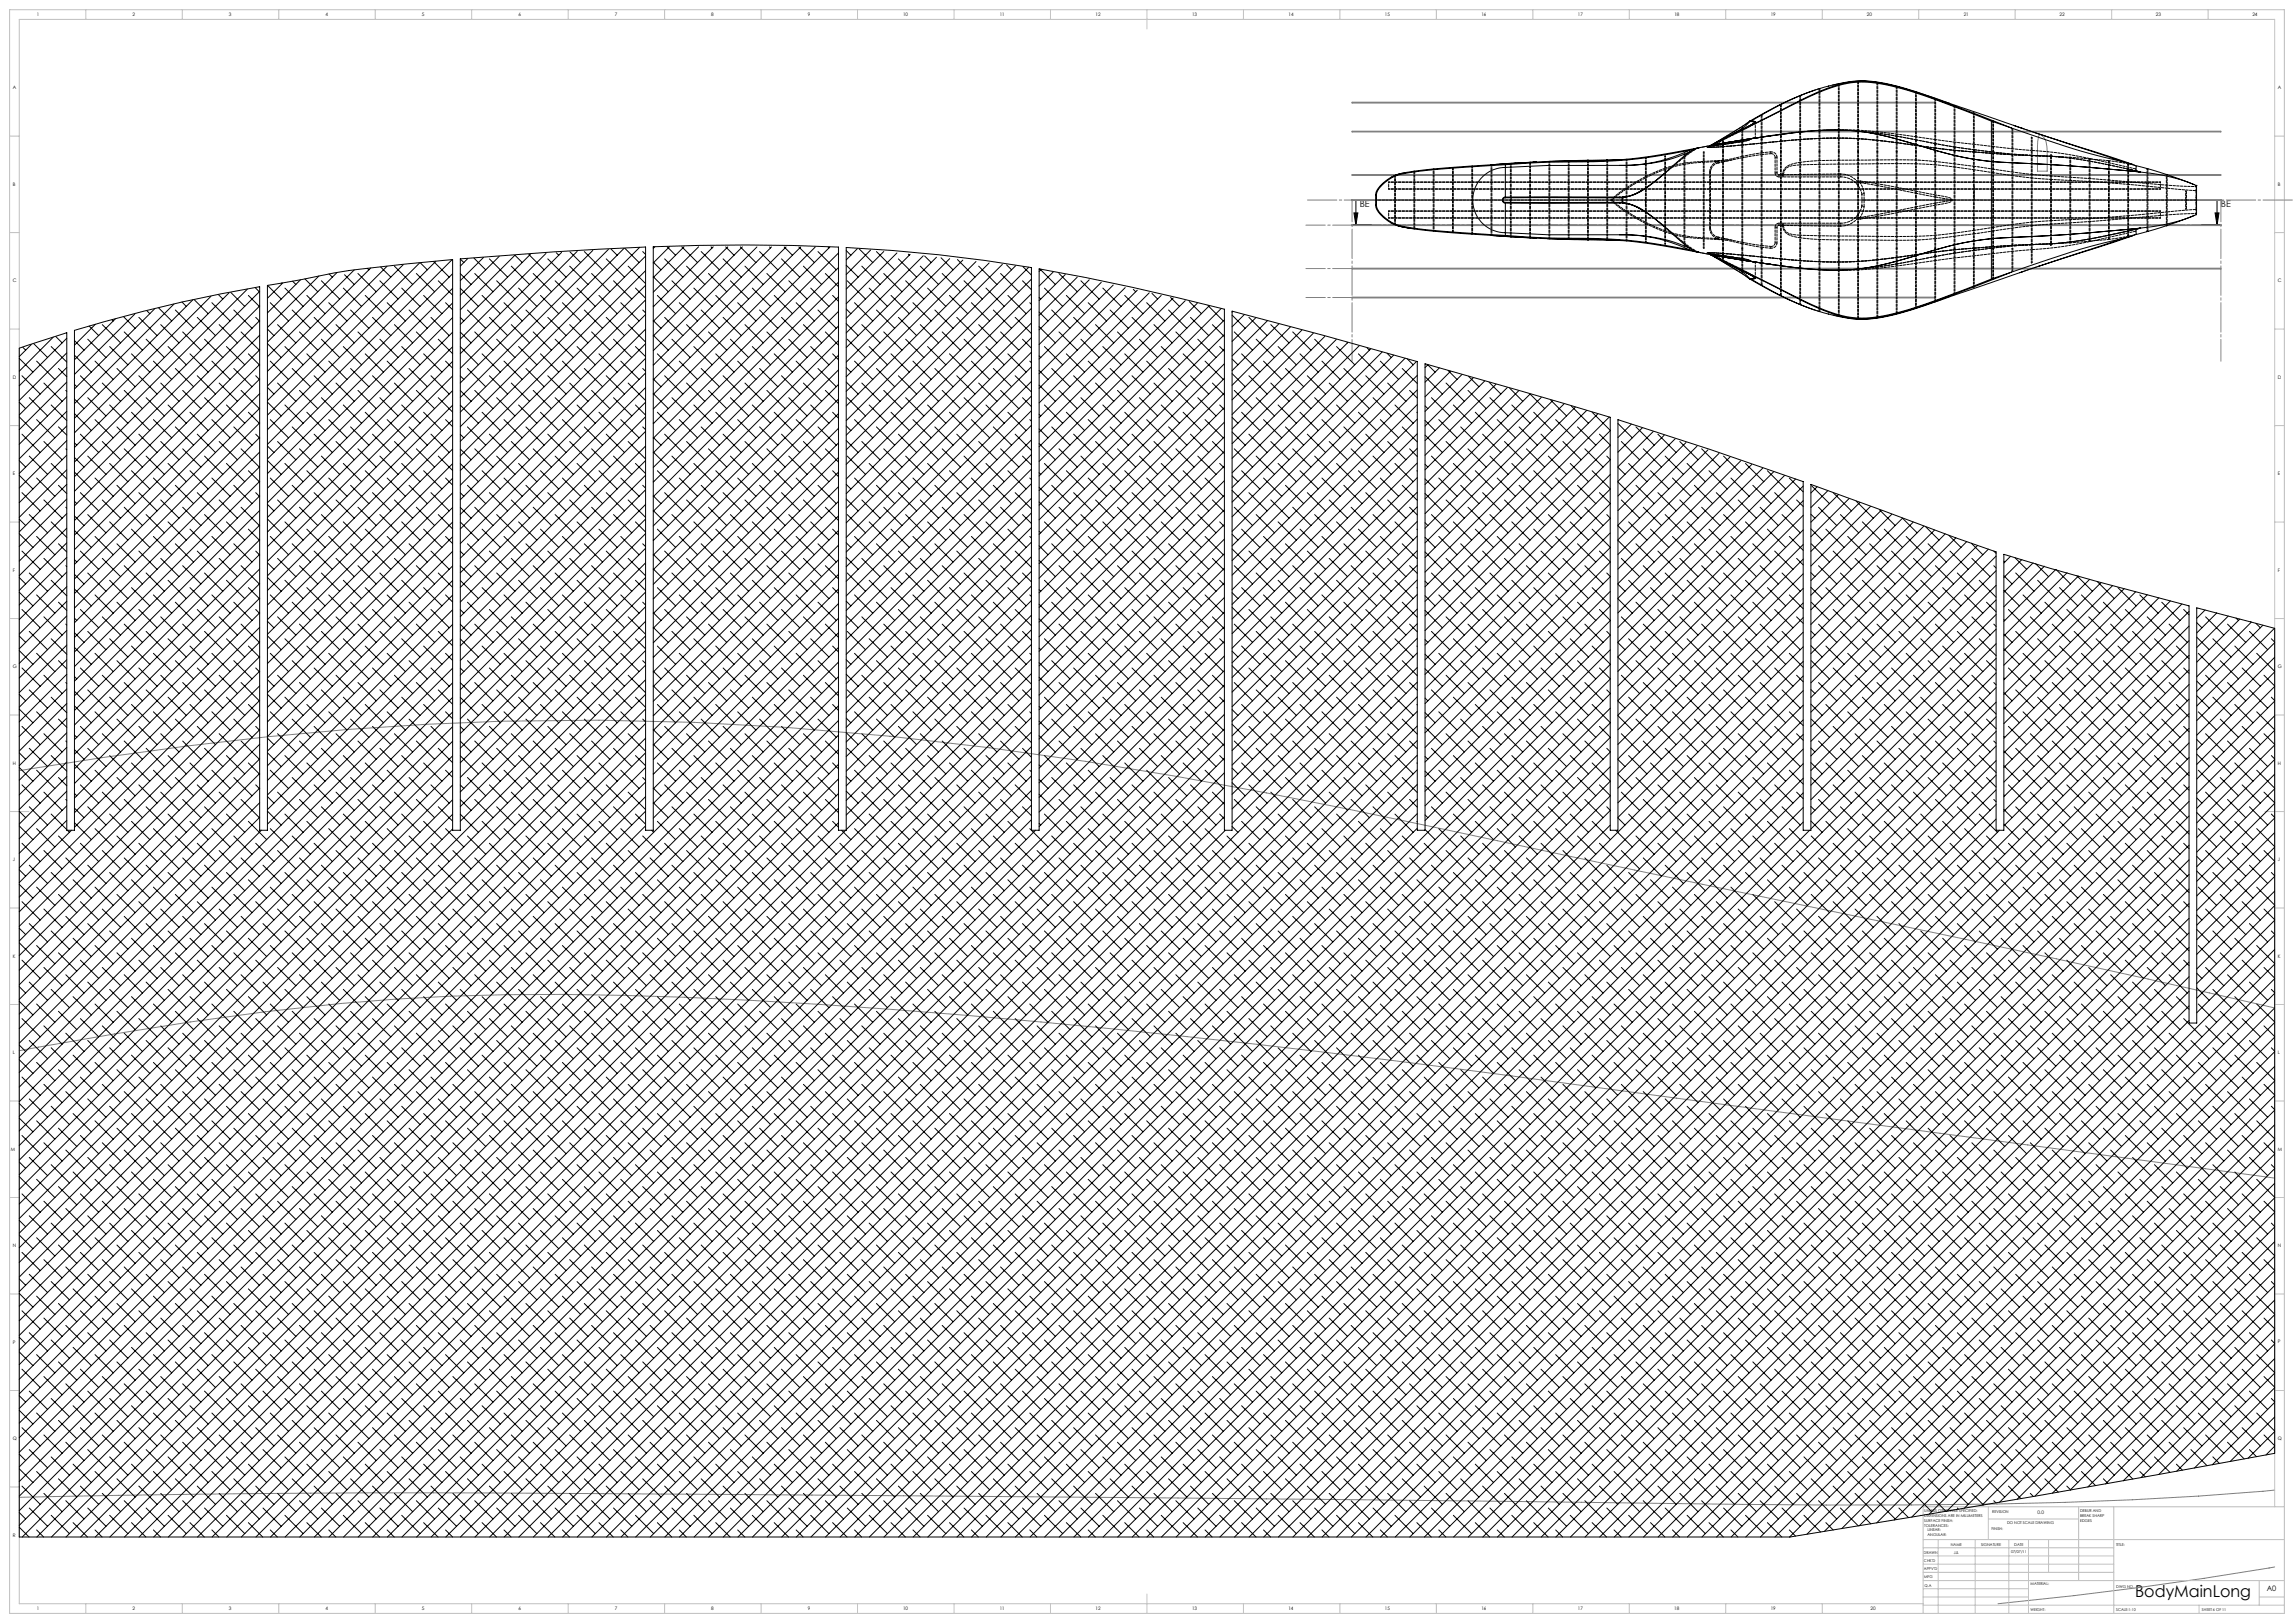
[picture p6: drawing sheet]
<svg xmlns="http://www.w3.org/2000/svg" width="1189mm" height="841mm" viewBox="0 0 1189 841" stroke-linecap="round" stroke-linejoin="round" font-family="sans-serif">
<defs><g id="words">
<text font-size="8.5" x="1107" y="828">BodyMainLong</text>
<g font-size="4.7">
<text x="705" y="107">BE</text>
<text x="1151" y="107">BE</text>
</g>
<text font-size="3.9" x="1175" y="825">A0</text>
<g font-size="2.5">
<text x="19" y="8">1</text>
<text x="69" y="8">2</text>
<text x="119" y="8">3</text>
<text x="169" y="8">4</text>
<text x="219" y="8">5</text>
<text x="269" y="8">6</text>
<text x="319" y="8">7</text>
<text x="369" y="8">8</text>
<text x="419" y="8">9</text>
<text x="468" y="8">10</text>
<text x="518" y="8">11</text>
<text x="568" y="8">12</text>
<text x="618" y="8">13</text>
<text x="668" y="8">14</text>
<text x="718" y="8">15</text>
<text x="768" y="8">16</text>
<text x="818" y="8">17</text>
<text x="868" y="8">18</text>
<text x="918" y="8">19</text>
<text x="968" y="8">20</text>
<text x="1018" y="8">21</text>
<text x="1067" y="8">22</text>
<text x="1117" y="8">23</text>
<text x="1167" y="8">24</text>
<text x="7" y="46">A</text>
<text x="1181" y="46">A</text>
<text x="7" y="96">B</text>
<text x="1181" y="96">B</text>
<text x="7" y="146">C</text>
<text x="1181" y="146">C</text>
<text x="7" y="196">D</text>
<text x="1181" y="196">D</text>
<text x="7" y="246">E</text>
<text x="1181" y="246">E</text>
<text x="7" y="296">F</text>
<text x="1181" y="296">F</text>
<text x="7" y="346">G</text>
<text x="1181" y="346">G</text>
<text x="7" y="396">H</text>
<text x="1181" y="396">H</text>
<text x="7" y="446">J</text>
<text x="1181" y="446">J</text>
<text x="7" y="496">K</text>
<text x="1181" y="496">K</text>
<text x="7" y="546">L</text>
<text x="1181" y="546">L</text>
<text x="6" y="596">M</text>
<text x="1181" y="596">M</text>
<text x="7" y="646">N</text>
<text x="1181" y="646">N</text>
<text x="7" y="696">P</text>
<text x="1181" y="696">P</text>
<text x="7" y="746">Q</text>
<text x="1181" y="746">Q</text>
<text x="1056" y="785">0.0</text>
<text x="7" y="796">R</text>
<text x="19" y="834">1</text>
<text x="69" y="834">2</text>
<text x="119" y="834">3</text>
<text x="169" y="834">4</text>
<text x="219" y="834">5</text>
<text x="269" y="834">6</text>
<text x="319" y="834">7</text>
<text x="369" y="834">8</text>
<text x="419" y="834">9</text>
<text x="468" y="834">10</text>
<text x="518" y="834">11</text>
<text x="568" y="834">12</text>
<text x="618" y="834">13</text>
<text x="668" y="834">14</text>
<text x="718" y="834">15</text>
<text x="768" y="834">16</text>
<text x="818" y="834">17</text>
<text x="868" y="834">18</text>
<text x="918" y="834">19</text>
<text x="970" y="834">20</text>
</g>
<g font-size="2">
<text x="997" y="784">UNLESS OTHERWISE SPECIFIED:</text>
<text x="1033" y="784">REVISION</text>
<text x="1078" y="783">DEBUR AND</text>
<text x="1078" y="786">BREAK SHARP</text>
<text x="997" y="786">DIMENSIONS ARE IN MILLIMETERS</text>
<text x="997" y="789">SURFACE FINISH:</text>
<text x="997" y="791">TOLERANCES:</text>
<text x="1040" y="790">DO NOT SCALE DRAWING</text>
<text x="1078" y="788">EDGES</text>
<text x="999" y="794">LINEAR:</text>
<text x="999" y="796">ANGULAR:</text>
<text x="1032" y="793">FINISH:</text>
<text x="1011" y="801">NAME</text>
<text x="1027" y="801">SIGNATURE</text>
<text x="1044" y="801">DATE</text>
<text x="1097" y="801">TITLE:</text>
<text x="997" y="805">DRAWN</text>
<text x="997" y="809">CHK'D</text>
<text x="1013" y="805">JJL</text>
<text x="1042" y="805">07/07/11</text>
<text x="997" y="813">APPV'D</text>
<text x="997" y="818">MFG</text>
<text x="1052" y="822">MATERIAL:</text>
<text x="997" y="822">Q.A</text>
<text x="1097" y="823">DWG NO.</text>
<text x="1052" y="835">WEIGHT:</text>
<text x="1097" y="835">SCALE:1:10</text>
<text x="1141" y="835">SHEET 6 OF 11</text>
</g>
</g></defs>
<g fill="none" stroke="#000" stroke-width=".52">
<path d="M940 47l-15 6-18 10M876 78v1a84 84 0 0 1-37 7M876 78a79 79 0 0 1-37 8M876 78l-5 1a297 297 0 0 1-68 5l-23 1M879 77l-3 1M880 77a301 301 0 0 1-77 7l-23 1M880 77l-7 3-15 14a30 30 0 0 1-16 8M880 77h.1M886 76h.1M886 75v1M886 75l-6 2M886 75h1"/>
<path d="M887 75h-1M887 75l46-7a127 127 0 0 1 56 6 188 188 0 0 0 65 11l55 4M894 72h.1M894 72l-8 3M907 63l-19 11M907 63h.1M908 63h2M908 63l-10 7M908 63a136 136 0 0 1 45-20l5-1a81 81 0 0 1 35 5l56 20M908 63h.1M908 63h2l-16 9M908 63h-1"/>
<path d="M910 63l-5 3M914 71l-4 1M918 70l-1 1M1032 63l10 3M1032 63l-20-8a156 156 0 0 0-45-12 69 69 0 0 0-34 10l-46 22M1032 63v82M1042 66l-4-1a519 519 0 0 0-60-21 51 51 0 0 0-37 4l-47 24M1042 66a442 442 0 0 0 59 18M1044 65l57 19M1048 66v1M1054 69l51 16M726 90l-3 1"/>
<path d="M773 85h.1M780 85l-47 4a23 23 0 0 0-20 10v2M780 85h.1M780 87v15M780 87a17 17 0 0 0-17 17 17 17 0 0 0 17 17M780 85l-41 3a39 39 0 0 0-20 6l-3 2a8 8 0 0 0-3 5M780 85v2M783 85h-9M783 85h.1M786 85h-3M796 84l-13 1M796 84h-1"/>
<path d="M839 86h-37l-22 1M841 83l-39 1M851 98a22 22 0 0 1-10 4M862 90l-11 9-5 2-4 1M1101 84l5 1 1 2a1.8 1.8 0 0 0 0 1 1.8 1.8 0 0 0 2 1M1106 86l17 4M1108 89h1M1109 89h.1M1109 89l10 2a80 80 0 0 1 19 5M1123 90l14 6M1123 90h.1M1138 96v15a77 77 0 0 1-29 7"/>
<path d="M1138 96h.1M701 117h10M701 116h10M702 110h2l-1 7zM703 104v13M713 106a16 16 0 0 0 13 11l17 3 37 2M713 106h.1M713 101h.1M713 101v5M713 106a18 18 0 0 0 17 12l17 2 33 2M725 117h1M725 117l2 1"/>
<path d="M729 118h1M780 105h60M780 105v16M780 102h60M780 102h.1M780 102a1.2 1.2 0 0 0-1 2 1.2 1.2 0 0 0 1 1M780 105h.1M780 102a1.6 1.6 0 0 0-1 2 1.6 1.6 0 0 0 1 1M840 105h1M840 102h1M840 105h.1M840 102h.1"/>
<path d="M841 105h1M841 102v3M841 102h.1M841 105h.1M841 105a22 22 0 0 1 11 4M842 105h.1M842 102h-1M842 102l-1 2 1 1M842 102h.1M842 105l4 1 5 3 11 8M842 105a32 32 0 0 1 18 10l13 12 7 4M1109 118l-38 4-39 2"/>
<path d="M1109 118a1.8 1.8 0 0 0-2 3l-2 1-4 1M1109 118h.1M1109 118h-1M1123 117l-17 5M1123 117h.1M1137 112l-14 5M1141 116h10zM1141 117h10M1148 110h2l-1 7zM1149 104v13M184 140l-45 45M190 139l1 1"/>
<path d="M192 139l-53 53M197 138l6 6M201 138l-62 62M204 138l10 9M209 137l-70 71M217 136l-78 79M218 136l3 4M225 136l8 8M226 135l-87 88M234 135l-95 95M239 134l1 2M239 134l48-3 48-3v302h4v-302a1146 1146 0 0 1 96 0v302h4v-302a818 818 0 0 1 96 11v291h4v-291a1293 1293 0 0 1 96 21v270h4v-269l96 26v243h4v-241l96 27v214h4v-213l48 16 48 17v180h4v-179l96 35v144h4v-143l48 14 48 13v216h4v-215l40 11v427l-125 22-126 21h-918v-616l25-8v258h4v-259a799 799 0 0 1 96-22v281h4v-282"/>
<path d="M239 134v296h-4v-296a561 561 0 0 0-69 9l-27 5M243 134l-4 4M246 134l6 6M251 133l-12 12M254 134l9 10M259 133l-20 20M265 138l9 9M267 132l-28 29M267 132l4 4M274 132l8 8M275 132l-36 36M283 131l-44 45"/>
<path d="M284 134l9 10M288 131l2 1M291 131l-52 52M295 138l10 9M295 131l6 5M299 130l-60 61M303 130l9 10M307 130l-68 68M314 134l10 10M315 129l-76 77M317 129l3 3M323 129l-84 85"/>
<path d="M324 129l7 7M326 138l9 9M332 128l-93 93M333 130l2 2M335 133l-96 96M339 136l4 4M339 128h.1M339 128v1M344 134l10 10M346 128l4 4M347 128l-8 8M353 128l9 8"/>
<path d="M355 128l-16 16M356 138l9 9M362 128l-23 23M363 130l10 10M369 128h.1M370 128l-31 31M375 134l9 10M376 128l4 4M377 128l-38 39M384 128l8 8M385 128l-46 46M386 138l10 9"/>
<path d="M392 128l-53 54M394 130l9 10M399 128h.1M400 128l-61 61M405 134l10 10M406 128l5 4M407 128l-68 69M414 128l8 8M415 128l-76 76M416 138l10 9M423 128l-84 84M424 130l9 10"/>
<path d="M429 128h1M430 128l-91 92M435 131l-96 96M435 139l-96 96M439 137l6 7M439 130l2 2M444 129l-5 6M445 129l7 7M447 138l9 9M451 130l-12 12M454 130l10 10M458 130l-19 20"/>
<path d="M465 131l-26 26M466 134l9 10M471 132h.1M472 132l-33 33M477 138l9 9M479 133l-40 40M479 133l4 3M485 133l-46 47M488 134l6 6M492 134l-53 54M496 134l9 10M499 135l-60 60"/>
<path d="M506 136l-67 67M507 138l10 9M513 136l-74 74M520 137l-81 81M522 137l2 3M526 138l-87 88M530 138l5 5M533 138l-94 95M539 139l8 8M540 140l-1 1M773 122l10 1M780 122l23 2a307 307 0 0 1 77 7"/>
<path d="M780 121l22 1h37M780 122h.1M780 122l29 1a274 274 0 0 1 67 6M780 121v1M783 123h13M783 123h.1M802 124h1M803 124h10M813 124h10M813 124h.1M823 124h.1M823 124h10"/>
<path d="M833 124h.1M833 124l8 1M839 122a86 86 0 0 1 37 7M839 122a80 80 0 0 1 37 7M876 129l3 1M880 131h.1M880 131l6 1M886 132h.1M886 132h1M887 132l42 21a88 88 0 0 0 34 12 94 94 0 0 0 35-7l34-13M887 132l7 4M887 132l46 7a143 143 0 0 0 32 0"/>
<path d="M888 133l19 12M894 136h.1M894 136l24 11a193 193 0 0 0 39 18 69 69 0 0 0 36-5l49-19M894 136l11 5M898 138l10 6M910 136h4M916 137h1M1032 124l-18 3-35 9-14 3M1032 124a217 217 0 0 0-45 10l-12 3-10 2M1101 123l-7 2a412 412 0 0 0-52 16M1101 123l-54 18M1105 122l-48 16"/>
<path d="M82 160l7 6M90 158l-51 51M94 157l3 2M100 155l-61 62M101 155l7 8M109 154l-70 70M110 157l9 9M113 153l2 2M119 152l-80 80M120 152l7 7M128 150l-89 89M129 153l6 6"/>
<path d="M132 149l2 2M135 151l-96 96M135 159l-96 96M139 148l7 7M140 157l10 9M147 147l-8 8M148 149l9 10M152 146l1 1M156 145l-17 17M158 145l7 6M159 153l9 10M165 143l-26 27"/>
<path d="M167 145l9 10M170 157l10 9M171 142l1 2M175 141l-36 36M178 149l9 10M179 142l5 5M186 142l9 9M189 153l10 10M197 145l9 10M201 157l9 9M208 149l10 10M216 142l9 9"/>
<path d="M220 153l9 10M227 145l8 8M231 157l4 4M235 142l-96 96M235 149l-96 96M235 157l-96 96M239 149l9 10M239 142l5 5M246 142l10 9M250 153l9 10M257 145l10 10M261 157l10 9"/>
<path d="M269 149l9 10M276 142l10 9M280 153l10 10M288 145l9 10M292 157l9 9M299 149l10 10M307 142l9 9M310 153l10 10M318 145l9 10M322 157l9 9M329 149l6 6M335 140l-96 96"/>
<path d="M335 148l-96 96M335 155l-96 96M339 159h.1M339 143l7 8M341 153l9 10M348 145l10 10M352 157l10 9M360 149l9 10M367 142l10 9M371 153l9 10M379 145l9 10M382 157l10 9"/>
<path d="M390 149l9 10M397 142l10 9M401 153l10 10M409 145l9 10M413 157l9 9M420 149l10 10M428 142l7 7M432 153l3 3M435 146l-96 96M435 154l-96 96M439 145l10 10M443 157l9 9"/>
<path d="M450 149l10 10M458 142l10 9M462 153l9 10M469 145l10 10M473 157l10 9M481 149l9 10M488 142l10 9M492 153l10 10M500 145l9 10M503 157l10 9M511 149l10 10M519 142l9 9"/>
<path d="M522 153l10 10M530 145l5 5M534 157l1 1M535 145l-96 96M535 152l-96 96M535 160l-96 96M539 154v1M541 149l10 10M546 141l-7 7M549 142l9 9M552 142l-13 14M553 153l9 10"/>
<path d="M558 144l-19 19M560 145l10 10M564 157l10 9M565 145l-26 26M571 146l-32 33M572 149l9 10M577 148l-38 38M583 153l9 10M583 149l-44 45M587 150l2 1M589 150l-50 51M594 157l10 9"/>
<path d="M596 152l-57 57M597 152l3 3M602 153l-63 63M607 154l4 5M608 154l-69 70M614 156l-75 76M616 156l7 7M621 157l-82 82M626 158l8 8M627 158l-88 89M633 160l-94 94M905 141l5 3"/>
<path d="M905 141l5 3-2 1M907 145h1M907 145h.1M907 145l19 10 14 5M908 144v1M908 145h.1M910 144h-2M1042 141l-10 4M1049 141l-64 21a56 56 0 0 1-32 2l-3-1a137 137 0 0 1-42-18M12 180l1 1M16 179l-6 6M17 178l8 7"/>
<path d="M27 180l8 8M28 175l-18 17M29 174l3 4M35 175l-25 25M39 177l5 4M45 176l10 9M46 169l5 5M49 168l-10 11M53 168l10 10M57 180l9 9M58 166h1M60 165l-21 21"/>
<path d="M64 164l6 6M64 172l10 9M70 163l-31 31M72 164l9 10M76 176l9 9M76 161l2 2M80 160l-41 42M83 168l10 10M87 180l10 9M91 161l9 9M95 172l9 9M102 164l10 10"/>
<path d="M106 176l9 9M114 168l9 10M117 180l10 9M121 161l10 9M125 172l9 9M133 164l2 2M135 166l-96 96M135 174l-96 96M139 178l7 7M139 171l3 3M144 168l9 10M148 180l9 9"/>
<path d="M151 161l10 9M155 172l10 9M163 164l9 10M167 176l9 9M174 168l10 10M178 180l9 9M182 161l9 9M186 172l9 9M193 164l10 10M197 176l9 9M204 168l10 10M208 180l10 9"/>
<path d="M212 161l9 9M216 172l9 9M223 164l10 10M227 176l8 7M235 165l-96 96M235 172l-96 96M235 180l-96 96M239 180l9 9M239 172l5 6M239 165l1 1M242 161l10 9M246 172l10 9"/>
<path d="M254 164l9 10M257 176l10 9M265 168l9 10M269 180l9 9M273 161l9 9M276 172l10 9M284 164l9 10M288 176l9 9M295 168l10 10M299 180l10 9M303 161l9 9M307 172l9 9"/>
<path d="M314 164l10 10M318 176l9 9M326 168l9 9M329 180l6 5M333 161l2 1M335 163l-96 96M335 171l-96 96M335 178l-96 96M339 174l7 7M339 166l4 4M344 164l10 10M348 176l10 9"/>
<path d="M356 168l9 10M360 180l9 9M363 161l10 9M367 172l10 9M375 164l9 10M379 176l9 9M386 168l10 10M390 180l9 9M394 161l9 9M397 172l10 9M405 164l10 10M409 176l9 9"/>
<path d="M416 168l10 10M420 180l10 9M424 161l9 9M428 172l7 7M435 161l-96 96M435 169l-96 96M435 177l-96 96M439 168l6 6M439 160l2 3M439 176l10 9M447 168l9 10M450 180l10 9"/>
<path d="M454 161l10 9M458 172l10 9M466 164l9 10M469 176l10 9M477 168l9 10M481 180l9 9M485 161l9 9M488 172l10 9M496 164l9 10M500 176l9 9M507 168l10 10M511 180l10 9"/>
<path d="M515 161l9 9M519 172l9 9M526 164l9 9M530 176l5 4M535 167l-96 96M535 175l-96 96M539 169l8 9M539 162l4 4M541 180l10 9M545 161l10 9M549 172l9 9M556 164l10 10"/>
<path d="M560 176l10 9M568 168l9 10M572 180l9 9M575 161l10 9M579 172l10 9M587 164l9 10M591 176l9 9M598 168l10 10M602 180l9 9M606 161l9 9M609 172l10 9M617 164l9 10"/>
<path d="M621 176l9 9M628 168l7 6M632 180l3 2M635 166l-96 96M635 173l-96 96M639 163l6 7M639 161v1M640 172l9 9M645 163l-6 6M647 164l10 10M651 165l-12 12M651 176l10 9"/>
<path d="M657 166l-18 18M659 168l9 10M662 180l10 9M663 168l-24 24M669 169l-30 31M670 172l9 9M675 171l-36 36M681 173l-42 42M681 176l10 9M687 174l-48 48M693 176l-54 54M693 180l9 9"/>
<path d="M698 177v1M699 178l-60 60M704 179l-65 66M10 186l7 7M11 195l10 9M19 187l9 10M23 198l9 10M30 191l5 4M35 183l-25 24M35 190l-25 25M35 198l-25 25M39 199l1 1"/>
<path d="M39 184l8 9M42 195l9 9M49 187l10 10M53 198l10 10M61 191l9 9M68 183l10 10M72 195l9 9M80 187l9 10M83 198l10 10M91 191l9 9M98 183l10 10M102 195l10 9"/>
<path d="M110 187l9 10M114 198l9 10M121 191l10 9M129 183l6 6M133 195l2 2M135 181l-96 96M135 189l-96 96M135 196l-96 96M140 187l10 10M144 198l9 10M151 191l10 9M159 183l9 10"/>
<path d="M163 195l9 9M170 187l10 10M174 198l10 10M182 191l9 9M189 183l10 10M193 195l10 9M201 187l9 10M204 198l10 10M212 191l9 9M220 183l9 10M223 195l10 9M231 187l4 4"/>
<path d="M235 187l-96 96M235 195l-96 96M239 195l1 2M242 191l10 9M250 183l9 10M254 195l9 9M261 187l10 10M265 198l9 10M273 191l9 9M280 183l10 10M284 195l9 9M292 187l9 10"/>
<path d="M295 198l10 10M303 191l9 9M310 183l10 10M314 195l10 9M322 187l9 10M326 198l9 10M333 191l2 1M335 186l-96 96M335 193l-96 96M339 196l4 4M339 189h.1M341 183l9 10"/>
<path d="M344 195l10 9M352 187l10 10M356 198l9 10M363 191l10 9M371 183l9 10M375 195l9 9M382 187l10 10M386 198l10 10M394 191l9 9M401 183l10 10M405 195l10 9M413 187l9 10"/>
<path d="M416 198l10 10M424 191l9 9M432 183l3 3M435 184l-96 96M435 192l-96 96M435 199l-96 96M439 198l6 6M439 190l2 3M443 187l9 10M447 198l9 10M454 191l10 9M462 183l9 10"/>
<path d="M466 195l9 9M473 187l10 10M477 198l9 10M485 191l9 9M492 183l10 10M496 195l9 9M503 187l10 10M507 198l10 10M515 191l9 9M522 183l10 10M526 195l9 8M534 187l1 1"/>
<path d="M535 183l-96 95M535 190l-96 96M535 198l-96 96M539 200l8 8M539 192l4 5M539 184v1M545 191l10 9M553 183l9 10M556 195l10 9M564 187l10 10M568 198l9 10M575 191l10 9"/>
<path d="M583 183l9 10M587 195l9 9M594 187l10 10M598 198l10 10M606 191l9 9M613 183l10 10M617 195l9 9M625 187l9 10M628 198l7 7M635 181l-96 96M635 189l-96 95M635 196l-96 96"/>
<path d="M639 194l6 6M639 186l3 3M644 183l9 10M647 195l10 9M655 187l9 10M659 198l9 10M666 191l10 9M674 183l9 10M678 195l9 9M685 187l10 10M689 198l9 10M697 191l9 9"/>
<path d="M704 183l10 10M708 195l9 9M709 180l1 1M710 181l-71 72M715 187l10 10M716 182l-77 78M719 183l2 2M719 198l10 10M722 184l-83 84M727 191l8 8M728 186l-89 89M729 186l3 3"/>
<path d="M734 187l-95 96M735 195l-96 95M739 195l9 9M740 189l4 4M740 189l-1 1M746 191l-7 7M750 198l9 10M751 192l4 5M752 192l-13 14M758 194l-19 19M761 195l6 5M764 196l-25 25"/>
<path d="M770 197l-31 31M772 198l6 6M775 199l-36 37M10 216l7 7M10 208l3 4M15 206l10 10M19 217l9 10M27 210l8 8M34 202l1 1M35 206l-25 24M35 213l-25 25M39 214l8 9"/>
<path d="M39 207l5 5M45 206l10 10M49 217l10 10M57 210l9 9M64 202l10 10M68 214l10 9M76 206l9 10M80 217l9 10M87 210l10 9M95 202l9 10M98 214l10 9M106 206l9 10"/>
<path d="M110 217l9 10M117 210l10 9M125 202l9 10M129 214l6 6M135 204l-96 96M135 212l-96 96M135 219l-96 96M139 208l7 8M139 201l3 3M140 217l10 10M148 210l9 9M155 202l10 10"/>
<path d="M159 214l9 9M167 206l9 10M170 217l10 10M178 210l9 9M186 202l9 10M189 214l10 9M197 206l9 10M201 217l9 10M208 210l10 9M216 202l9 10M220 214l9 9M227 206l8 8"/>
<path d="M231 217l4 4M235 202l-96 96M235 210l-96 96M235 218l-96 96M239 210l9 9M239 202l5 6M246 202l10 10M250 214l9 9M257 206l10 10M261 217l10 10M269 210l9 9M276 202l10 10"/>
<path d="M280 214l10 9M288 206l9 10M292 217l9 10M299 210l10 9M307 202l9 10M310 214l10 9M318 206l9 10M322 217l9 10M329 210l6 5M335 201l-96 96M335 208l-96 96M335 216l-96 96"/>
<path d="M339 219h.1M339 204l7 8M341 214l9 9M348 206l10 10M352 217l10 10M360 210l9 9M367 202l10 10M371 214l9 9M379 206l9 10M382 217l10 10M390 210l9 9M397 202l10 10"/>
<path d="M401 214l10 9M409 206l9 10M413 217l9 10M420 210l10 9M428 202l7 7M432 214l3 3M435 207l-96 96M435 214l-96 96M439 206l10 10M443 217l9 10M450 210l10 9M458 202l10 10"/>
<path d="M462 214l9 9M469 206l10 10M473 217l10 10M481 210l9 9M488 202l10 10M492 214l10 9M500 206l9 10M503 217l10 10M511 210l10 9M519 202l9 10M522 214l10 9M530 206l5 5"/>
<path d="M534 217l1 1M535 205l-96 96M535 213l-96 96M539 215v1M541 210l10 9M549 202l9 10M553 214l9 9M560 206l10 10M564 217l10 10M572 210l9 9M579 202l10 10M583 214l9 9"/>
<path d="M591 206l9 10M594 217l10 10M602 210l9 9M609 202l10 10M613 214l10 9M621 206l9 10M625 217l9 10M632 210l3 2M635 204l-96 96M635 211l-96 96M635 219l-96 96M639 216l3 3"/>
<path d="M640 202l9 10M644 214l9 9M651 206l10 10M655 217l9 10M662 210l10 9M670 202l9 10M674 214l9 9M681 206l10 10M685 217l10 10M693 210l9 9M700 202l10 10M704 214l10 9"/>
<path d="M712 206l9 10M715 217l10 10M723 210l9 9M731 202l4 4M734 214h1M735 202l-96 96M735 210l-96 96M735 217l-96 96M739 218l5 5M739 210l1 2M742 206l9 10M746 217l9 10"/>
<path d="M753 210l10 9M761 202l9 10M765 214l9 9M772 206l10 10M776 217l9 10M781 201l-42 42M782 201l7 7M784 210l9 9M787 203l-48 48M793 204l-54 55M793 204l8 8M795 214l9 9"/>
<path d="M799 206l-60 60M804 207l8 9M805 208l-66 66M806 217l10 10M811 209l-72 72M814 210l9 9M816 211l-77 78M822 213l-83 83M825 214l10 9M828 214l-89 90M834 216l-95 96M839 219l7 8"/>
<path d="M846 220l-7 7M10 239l3 3M11 225l10 9M15 236l10 10M23 229l9 9M30 221l5 4M34 233h1M35 221l-25 24M35 228l-25 25M35 236l-25 24M39 237l5 5M39 229l1 2"/>
<path d="M42 225l9 9M45 236l10 10M53 229l10 9M61 221l9 10M64 233l10 9M72 225l9 9M76 236l9 10M83 229l10 9M91 221l9 10M95 233l9 9M102 225l10 9M106 236l9 10"/>
<path d="M114 229l9 9M121 221l10 10M125 233l9 9M133 225l2 2M135 227l-96 96M135 234l-96 96M139 239l7 7M139 231l3 3M144 229l9 9M151 221l10 10M155 233l10 9M163 225l9 9"/>
<path d="M167 236l9 10M174 229l10 9M182 221l9 10M186 233l9 9M193 225l10 9M197 236l9 10M204 229l10 9M212 221l9 10M216 233l9 9M223 225l10 9M227 236l8 8M235 225l-96 96"/>
<path d="M235 233l-96 96M239 233l5 5M239 225l1 2M242 221l10 10M246 233l10 9M254 225l9 9M257 236l10 10M265 229l9 9M273 221l9 10M276 233l10 9M284 225l9 9M288 236l9 10"/>
<path d="M295 229l10 9M303 221l9 10M307 233l9 9M314 225l10 9M318 236l9 10M326 229l9 9M333 221l2 2M335 224l-96 96M335 231l-96 96M335 239l-96 96M339 234l7 8M339 227l4 4"/>
<path d="M344 225l10 9M348 236l10 10M356 229l9 9M363 221l10 10M367 233l10 9M375 225l9 9M379 236l9 10M386 229l10 9M394 221l9 10M397 233l10 9M405 225l10 9M409 236l9 10"/>
<path d="M416 229l10 9M424 221l9 10M428 233l7 6M435 222l-96 96M435 230l-96 96M435 237l-96 96M439 228l6 6M439 221l2 2M439 236l10 10M447 229l9 9M454 221l10 10M458 233l10 9"/>
<path d="M466 225l9 9M469 236l10 10M477 229l9 9M485 221l9 10M488 233l10 9M496 225l9 9M500 236l9 10M507 229l10 9M515 221l9 10M519 233l9 9M526 225l9 8M530 236l5 5"/>
<path d="M535 220l-96 96M535 228l-96 96M535 235l-96 97M539 230l8 8M539 222l4 5M545 221l10 10M549 233l9 9M556 225l10 9M560 236l10 10M568 229l9 9M575 221l10 10M579 233l10 9"/>
<path d="M587 225l9 9M591 236l9 10M598 229l10 9M606 221l9 10M609 233l10 9M617 225l9 9M621 236l9 10M628 229l7 6M635 226l-96 96M635 234l-96 96M639 224l6 7M640 233l9 9"/>
<path d="M647 225l10 9M651 236l10 10M659 229l9 9M666 221l10 10M670 233l9 9M678 225l9 9M681 236l10 10M689 229l9 9M697 221l9 10M700 233l10 9M708 225l9 9M712 236l9 10"/>
<path d="M719 229l10 9M727 221l8 8M731 233l4 4M735 225l-96 96M735 232l-96 96M735 240l-96 96M739 225l9 9M742 236l9 10M750 229l9 9M757 221l10 10M761 233l9 9M768 225l10 9"/>
<path d="M772 236l10 10M780 229l9 9M787 221l10 10M791 233l10 9M799 225l9 9M802 236l10 10M810 229l10 9M818 221l9 10M821 233l10 9M829 225l6 6M833 236l2 2M835 223l-96 96"/>
<path d="M835 231l-96 96M835 238l-96 96M840 229l10 9M848 221l9 10M851 222l-12 12M852 233l9 9M857 224l-18 18M859 225l10 9M863 226l-24 23M863 236l10 10M868 227l-29 30M871 229l9 9"/>
<path d="M874 229l-35 36M880 231l-41 41M882 233l9 9M885 233l-46 47M891 235l-52 52M893 236l10 10M897 237l-58 58M902 239l-63 63M10 246l7 7M11 255l10 10M19 248l9 9M23 259l9 10"/>
<path d="M27 240l8 8M30 251l5 5M35 243l-25 25M35 251l-25 25M35 259l-25 24M39 260l1 1M39 245l8 8M42 255l9 10M49 248l10 9M53 259l10 10M57 240l9 10M61 251l9 10"/>
<path d="M68 244l10 9M72 255l9 10M80 248l9 9M83 259l10 10M87 240l10 10M91 251l9 10M98 244l10 9M102 255l10 10M110 248l9 9M114 259l9 10M117 240l10 10M121 251l10 10"/>
<path d="M129 244l6 6M133 255l2 2M135 242l-96 96M135 249l-96 96M135 257l-96 96M140 248l10 9M144 259l9 10M148 240l9 10M151 251l10 10M159 244l9 9M163 255l9 10M170 248l10 9"/>
<path d="M174 259l10 10M178 240l9 10M182 251l9 10M189 244l10 9M193 255l10 10M201 248l9 9M204 259l10 10M208 240l10 10M212 251l9 10M220 244l9 9M223 255l10 10M231 248l4 3"/>
<path d="M235 240l-96 96M235 248l-96 96M235 255l-96 96M239 255l1 2M239 240l9 10M242 251l10 10M250 244l9 9M254 255l9 10M261 248l10 9M265 259l9 10M269 240l9 10M273 251l9 10"/>
<path d="M280 244l10 9M284 255l9 10M292 248l9 9M295 259l10 10M299 240l10 10M303 251l9 10M310 244l10 9M314 255l10 10M322 248l9 9M326 259l9 9M329 240l6 5M333 251l2 2"/>
<path d="M335 246l-96 96M335 254l-96 96M339 257l4 4M339 249v1M341 244l9 9M344 255l10 10M352 248l10 9M356 259l9 10M360 240l9 10M363 251l10 10M371 244l9 9M375 255l9 10"/>
<path d="M382 248l10 9M386 259l10 10M390 240l9 10M394 251l9 10M401 244l10 9M405 255l10 10M413 248l9 9M416 259l10 10M420 240l10 10M424 251l9 10M432 244l3 3M435 245l-96 96"/>
<path d="M435 252l-96 96M435 260l-96 96M439 259l6 6M439 251l2 2M443 248l9 9M447 259l9 10M450 240l10 10M454 251l10 10M462 244l9 9M466 255l9 10M473 248l10 9M477 259l9 10"/>
<path d="M481 240l9 10M485 251l9 10M492 244l10 9M496 255l9 10M503 248l10 9M507 259l10 10M511 240l10 10M515 251l9 10M522 244l10 9M526 255l9 9M534 248l1 1M535 243l-96 96"/>
<path d="M535 251l-96 96M535 258l-96 96M539 253l4 4M539 245v1M541 240l10 10M545 251l10 10M553 244l9 9M556 255l10 10M564 248l10 9M568 259l9 10M572 240l9 10M575 251l10 10"/>
<path d="M583 244l9 9M587 255l9 10M594 248l10 9M598 259l10 10M602 240l9 10M606 251l9 10M613 244l10 9M617 255l9 10M625 248l9 9M628 259l7 6M632 240l3 3M635 241l-96 96"/>
<path d="M635 249l-96 96M635 257l-96 96M639 254l6 7M639 247l3 3M644 244l9 9M647 255l10 10M655 248l9 9M659 259l9 10M662 240l10 10M666 251l10 10M674 244l9 9M678 255l9 10"/>
<path d="M685 248l10 9M689 259l9 10M693 240l9 10M697 251l9 10M704 244l10 9M708 255l9 10M715 248l10 9M719 259l10 10M723 240l9 10M727 251l8 8M734 244h1M735 247l-96 96"/>
<path d="M735 255l-96 96M739 256l9 9M739 248l5 5M739 241l1 1M746 248l9 9M750 259l9 10M753 240l10 10M757 251l10 10M765 244l9 9M768 255l10 10M776 248l9 9M780 259l9 10"/>
<path d="M784 240l9 10M787 251l10 10M795 244l9 9M799 255l9 10M806 248l10 9M810 259l10 10M814 240l9 10M818 251l9 10M825 244l10 9-96 96M829 255l6 6M835 246l-96 96M839 250l7 7"/>
<path d="M839 242l3 4M840 259l10 10M844 240l10 10M848 251l9 10M855 244l10 9M859 255l10 10M867 248l9 9M871 259l9 10M874 240l10 10M878 251l10 10M886 244l9 9M890 255l9 10"/>
<path d="M897 248l10 9M901 259l9 10M905 240l9 10M908 241l-69 69M909 251l9 10M914 243l-75 75M916 244l10 9M919 244l-80 81M920 255l9 10M925 246l-86 87M927 248l8 7M931 248l-92 92"/>
<path d="M931 259l4 3M935 252l-96 96M935 259l-96 96M939 252l9 9M942 252l-3 3M947 254l-8 9M950 255l10 10M953 256l-14 15M958 258l-19 20M962 260l9 9M10 277l7 7M10 269l3 3"/>
<path d="M15 267l10 9M19 278l9 9M27 270l8 8M34 263h1M35 266l-25 25M35 274l-25 24M39 275l8 9M39 267l5 5M45 267l10 9M49 278l10 9M57 270l9 10M64 263l10 9"/>
<path d="M68 274l10 10M76 267l9 9M80 278l9 9M87 270l10 10M95 263l9 9M98 274l10 10M106 267l9 9M110 278l9 9M117 270l10 10M125 263l9 9M129 274l6 6M135 265l-96 96"/>
<path d="M135 272l-96 96M135 280l-96 96M139 269l7 7M139 261l3 4M140 278l10 9M148 270l9 10M155 263l10 9M159 274l9 10M167 267l9 9M170 278l10 9M178 270l9 10M186 263l9 9"/>
<path d="M189 274l10 10M197 267l9 9M201 278l9 9M208 270l10 10M216 263l9 9M220 274l9 10M227 267l8 7M231 278l4 4M235 263l-96 96M235 271l-96 96M235 278l-96 96M239 270l9 10"/>
<path d="M239 263l5 6M246 263l10 9M250 274l9 10M257 267l10 9M261 278l10 9M269 270l9 10M276 263l10 9M280 274l10 10M288 267l9 9M292 278l9 9M299 270l10 10M307 263l9 9"/>
<path d="M310 274l10 10M318 267l9 9M322 278l9 9M329 270l6 6M335 261l-96 96M335 269l-96 96M335 277l-96 96M339 280h.1M339 265l7 7M341 274l9 10M348 267l10 9M352 278l10 9"/>
<path d="M360 270l9 10M367 263l10 9M371 274l9 10M379 267l9 9M382 278l10 9M390 270l9 10M397 263l10 9M401 274l10 10M409 267l9 9M413 278l9 9M420 270l10 10M428 263l7 7"/>
<path d="M432 274l3 3M435 267l-96 96M435 275l-96 96M439 267l10 9M443 278l9 9M450 270l10 10M458 263l10 9M462 274l9 10M469 267l10 9M473 278l10 9M481 270l9 10M488 263l10 9"/>
<path d="M492 274l10 10M500 267l9 9M503 278l10 9M511 270l10 10M519 263l9 9M522 274l10 10M530 267l5 4M534 278l1 1M535 266l-96 96M535 273l-96 96M539 275v1M539 260l8 9"/>
<path d="M541 270l10 10M549 263l9 9M553 274l9 10M560 267l10 9M564 278l10 9M572 270l9 10M579 263l10 9M583 274l9 10M591 267l9 9M594 278l10 9M602 270l9 10M609 263l10 9"/>
<path d="M613 274l10 10M621 267l9 9M625 278l9 9M632 270l3 3M635 264l-96 96M635 272l-96 96M635 279l-96 96M639 277l3 3M640 263l9 9M644 274l9 10M651 267l10 9M655 278l9 9"/>
<path d="M662 270l10 10M670 263l9 9M674 274l9 10M681 267l10 9M685 278l10 9M693 270l9 10M700 263l10 9M704 274l10 10M712 267l9 9M715 278l10 9M723 270l9 10M731 263l4 4"/>
<path d="M734 274h1M735 263l-96 96M735 270l-96 96M735 278l-96 96M739 278l5 6M739 271l1 1M742 267l9 9M746 278l9 9M753 270l10 10M761 263l9 9M765 274l9 10M772 267l10 9"/>
<path d="M776 278l9 9M784 270l9 10M791 263l10 9M795 274l9 10M802 267l10 9M806 278l10 9M814 270l9 10M821 263l10 9M825 274l10 10M833 267l2 1M835 261l-96 96M835 269l-96 96"/>
<path d="M835 276l-96 96M839 272l3 4M844 270l10 10M852 263l9 9M855 274l10 10M863 267l10 9M867 278l9 9M874 270l10 10M882 263l9 9M886 274l9 10M893 267l10 9M897 278l10 9"/>
<path d="M905 270l9 10M912 263l10 9M916 274l10 10M924 267l9 9M927 278l8 7M935 267l-96 96M935 275l-96 96M939 274l5 6M939 266l2 3M943 263l9 9M946 274l10 10M954 267l9 9"/>
<path d="M958 278l9 9M964 260l-25 26M965 270l10 10M970 262l-31 31M974 264l8 8M975 264l-36 37M977 274l9 10M981 266l-42 42M988 278l9 9M992 271l-53 53M994 276l-8-7-47 47M997 273l-58 58"/>
<path d="M998 273l7 7M1003 275l-64 64M1008 277l-69 69M1010 277l6 7M1014 279l-75 75M10 299l3 4M11 286l10 9M15 297l10 9M23 289l9 10M30 282l5 4M34 293l1 1M35 281l-25 25"/>
<path d="M35 289l-25 24M35 296l-25 25M39 298l5 5M39 290l1 1M42 286l9 9M45 297l10 9M53 289l10 10M61 282l9 9M64 293l10 10M72 286l9 9M76 297l9 9M83 289l10 10"/>
<path d="M91 282l9 9M95 293l9 10M102 286l10 9M106 297l9 9M114 289l9 10M121 282l10 9M125 293l9 10M133 286l2 2M135 287l-96 96M135 295l-96 96M139 299l7 7M139 292l3 3"/>
<path d="M144 289l9 10M151 282l10 9M155 293l10 10M163 286l9 9M167 297l9 9M174 289l10 10M182 282l9 9M186 293l9 10M193 286l10 9M197 297l9 9M204 289l10 10M212 282l9 9"/>
<path d="M216 293l9 10M223 286l10 9M227 297l8 7M235 286l-96 96M235 293l-96 96M239 293l5 6M239 286l1 1M242 282l10 9M246 293l10 10M254 286l9 9M257 297l10 9M265 289l9 10"/>
<path d="M273 282l9 9M276 293l10 10M284 286l9 9M288 297l9 9M295 289l10 10M303 282l9 9M307 293l9 10M314 286l10 9M318 297l9 9M326 289l9 9M333 282l2 1M335 284l-96 96"/>
<path d="M335 292l-96 96M335 299l-96 96M339 295l7 8M339 287l4 4M344 286l10 9M348 297l10 9M356 289l9 10M363 282l10 9M367 293l10 10M375 286l9 9M379 297l9 9M386 289l10 10"/>
<path d="M394 282l9 9M397 293l10 10M405 286l10 9M409 297l9 9M416 289l10 10M424 282l9 9M428 293l7 7M435 283l-96 96M435 290l-96 96M435 298l-96 96M439 289l6 6M439 281l2 3"/>
<path d="M439 297l10 9M447 289l9 10M454 282l10 9M458 293l10 10M466 286l9 9M469 297l10 9M477 289l9 10M485 282l9 9M488 293l10 10M496 286l9 9M500 297l9 9M507 289l10 10"/>
<path d="M515 282l9 9M519 293l9 10M526 286l9 8M530 297l5 5M535 281l-96 96M535 288l-96 97M535 296l-96 96M539 290l8 9M539 283l4 4M545 282l10 9M549 293l9 10M556 286l10 9"/>
<path d="M560 297l10 9M568 289l9 10M575 282l10 9M579 293l10 10M587 286l9 9M591 297l9 9M598 289l10 10M606 282l9 9M609 293l10 10M617 286l9 9M621 297l9 9M628 289l7 7"/>
<path d="M635 287l-96 96M635 294l-96 96M639 284l6 7M640 293l9 10M647 286l10 9M651 297l10 9M659 289l9 10M666 282l10 9M670 293l9 10M678 286l9 9M681 297l10 9M689 289l9 10"/>
<path d="M697 282l9 9M700 293l10 10M708 286l9 9M712 297l9 9M719 289l10 10M727 282l8 8M731 293l4 4M735 285l-96 96M735 293l-96 96M739 286l9 9M742 297l9 9M750 289l9 10"/>
<path d="M757 282l10 9M761 293l9 10M768 286l10 9M772 297l10 9M780 289l9 10M787 282l10 9M791 293l10 10M799 286l9 9M802 297l10 9M810 289l10 10M818 282l9 9M821 293l10 10"/>
<path d="M829 286l6 5M833 297l2 2-96 96M835 284l-96 96M835 291l-96 96M839 280l7 7M840 289l10 10M848 282l9 9M852 293l9 10M859 286l10 9M863 297l10 9M871 289l9 10M878 282l10 9"/>
<path d="M882 293l9 10M890 286l9 9M893 297l10 9M901 289l9 10M909 282l9 9M912 293l10 10M920 286l9 9M924 297l9 9M931 289l4 4M935 282l-96 96M935 290l-96 96M935 297l-96 96"/>
<path d="M939 297l2 2M939 282l9 9M943 293l9 10M950 286l10 9M954 297l9 9M961 289l10 10M969 282l10 9M973 293l9 10M980 286l10 9M984 297l10 9M992 289l9 10M999 282l10 9"/>
<path d="M1003 293l10 10M1011 286l9 9M1014 297l10 9M1019 281l-80 80M1022 282l6 5M1022 289l10 10M1025 283l-86 86M1031 285l-92 92M1033 293l2 1M1033 286l2 1M1035 288l-96 96M1035 296l-96 96"/>
<path d="M1039 298l4 5M1039 291h.1M1042 288l-3 4M1044 289l6 6M1045 297l9 9M1048 290l-9 9M1054 292l-15 15M1055 292l7 7M1060 293l-21 21M1066 295l-27 27M1066 295l7 8M1071 297l-32 33"/>
<path d="M1076 298l9 8M1077 298l-38 39M10 307l7 7M11 316l10 9M19 308l9 10M23 320l9 9M27 301l8 8M30 312l5 4M35 304l-25 25M35 312l-25 24M35 319l-25 25M39 305l8 9"/>
<path d="M42 316l9 9M49 308l10 10M53 320l10 9M57 301l9 9M61 312l9 10M68 304l10 10M72 316l9 9M80 308l9 10M83 320l10 9M87 301l10 9M91 312l9 10M98 304l10 10"/>
<path d="M102 316l10 9M110 308l9 10M114 320l9 9M117 301l10 9M121 312l10 10M129 304l6 6M133 316l2 2M135 302l-96 96M135 310l-96 96M135 318l-96 96M140 308l10 10M144 320l9 9"/>
<path d="M148 301l9 9M151 312l10 10M159 304l9 10M163 316l9 9M170 308l10 10M174 320l10 9M178 301l9 9M182 312l9 10M189 304l10 10M193 316l10 9M201 308l9 10M204 320l10 9"/>
<path d="M208 301l10 9M212 312l9 10M220 304l9 10M223 316l10 9M231 308l4 4M235 301l-96 96M235 308l-96 96M235 316l-96 96M239 316l1 2M239 301l9 9M242 312l10 10M250 304l9 10"/>
<path d="M254 316l9 9M261 308l10 10M265 320l9 9M269 301l9 9M273 312l9 10M280 304l10 10M284 316l9 9M292 308l9 10M295 320l10 9M299 301l10 9M303 312l9 10M310 304l10 10"/>
<path d="M314 316l10 9M322 308l9 10M326 320l9 9M329 301l6 5M333 312l2 2M335 307l-96 96M335 314l-96 96M339 318l4 4M339 310h.1M341 304l9 10M344 316l10 9M352 308l10 10"/>
<path d="M356 320l9 9M360 301l9 9M363 312l10 10M371 304l9 10M375 316l9 9M382 308l10 10M386 320l10 9M390 301l9 9M394 312l9 10M401 304l10 10M405 316l10 9M413 308l9 10"/>
<path d="M416 320l10 9M420 301l10 9M424 312l9 10M432 304l3 4M435 305l-96 96M435 313l-96 96M439 319l6 6M439 312l2 2M443 308l9 10M447 320l9 9M450 301l10 9M454 312l10 10"/>
<path d="M462 304l9 10M466 316l9 9M473 308l10 10M477 320l9 9M481 301l9 9M485 312l9 10M492 304l10 10M496 316l9 9M503 308l10 10M507 320l10 9M511 301l10 9M515 312l9 10"/>
<path d="M522 304l10 10M526 316l9 8M534 308l1 1M535 304l-96 96M535 311l-96 96M535 319l-96 96M539 313l4 5M539 306h.1M541 301l10 9M545 312l10 10M553 304l9 10M556 316l10 9"/>
<path d="M564 308l10 10M568 320l9 9M572 301l9 9M575 312l10 10M583 304l9 10M587 316l9 9M594 308l10 10M598 320l10 9M602 301l9 9M606 312l9 10M613 304l10 10M617 316l9 9"/>
<path d="M625 308l9 10M628 320l7 6M632 301l3 2M635 302l-96 96M635 310l-96 96M635 317l-96 96M639 315l6 7M639 307l3 3M644 304l9 10M647 316l10 9M655 308l9 10M659 320l9 9"/>
<path d="M662 301l10 9M666 312l10 10M674 304l9 10M678 316l9 9M685 308l10 10M689 320l9 9M693 301l9 9M697 312l9 10M704 304l10 10M708 316l9 9M715 308l10 10M719 320l10 9"/>
<path d="M723 301l9 9M727 312l8 8M734 304l1 1M735 300l-96 96M735 308l-96 96M735 316l-96 96M739 316l9 9M739 309l5 5M739 301l1 2M746 308l9 10M750 320l9 9M753 301l10 9"/>
<path d="M757 312l10 10M765 304l9 10M768 316l10 9M776 308l9 10M780 320l9 9M784 301l9 9M787 312l10 10M795 304l9 10M799 316l9 9M806 308l10 10M810 320l10 9M814 301l9 9"/>
<path d="M818 312l9 10M825 304l10 10M829 316l6 5M835 306l-96 96M835 314l-96 96M839 310l7 8M839 303l3 3M840 320l10 9M844 301l10 9M848 312l9 10M855 304l10 10M859 316l10 9"/>
<path d="M867 308l9 10M871 320l9 9M874 301l10 9M878 312l10 10M886 304l9 10M890 316l9 9M897 308l10 10M901 320l9 9M905 301l9 9M909 312l9 10M916 304l10 10M920 316l9 9"/>
<path d="M927 308l8 7M931 320l4 3M935 305l-96 96M935 312l-96 96M939 304l5 6M939 312l9 10M946 304l10 10M950 316l10 9M958 308l9 10M961 320l10 9M965 301l10 9M969 312l10 10"/>
<path d="M977 304l9 10M980 316l10 9M988 308l9 10M992 320l9 9M996 301l9 9M999 312l10 10M1007 304l9 10M1011 316l9 9M1018 308l10 10M1022 320l10 9M1026 301l9 8M1030 312l5 5"/>
<path d="M1035 303l-96 96M1035 311l-96 96M1035 318l-96 96M1039 306l8 8M1041 316l9 9M1049 308l9 10M1052 320l10 9M1056 301l10 9M1060 312l9 10M1067 304l10 10M1071 316l10 9M1079 308l9 10"/>
<path d="M1083 320l9 9M1083 300l-44 45M1087 301l9 9M1089 302l-50 50M1090 312l10 10M1095 303l-56 57M1098 304l9 10M1101 305l-62 62M1102 316l9 9M1107 307l-68 68M1109 308l10 10M1113 320l9 9"/>
<path d="M1113 308l-74 75M1119 310l-80 80M1120 312l10 10M1125 311l-86 87M1131 313l-92 92M1132 316l3 3M1135 317l-96 96M1143 316l-4 4M1143 320l10 9M1149 318h.1M1149 318l-10 10M1155 319l-16 17"/>
<path d="M10 337l7 7M10 330l3 3M15 327l10 10M19 339l9 9M27 331l8 8M34 323l1 1M35 327l-25 24M35 334l-25 25M39 335l8 9M39 328l5 5M39 320l1 2M45 327l10 10"/>
<path d="M49 339l10 9M57 331l9 9M64 323l10 10M68 335l10 9M76 327l9 10M80 339l9 9M87 331l10 9M95 323l9 10M98 335l10 9M106 327l9 10M110 339l9 9M117 331l10 9"/>
<path d="M125 323l9 10M129 335l6 6M135 325l-96 96M135 333l-96 96M139 329l7 8M139 322l3 3M140 339l10 9M148 331l9 9M155 323l10 10M159 335l9 9M167 327l9 10M170 339l10 9"/>
<path d="M178 331l9 9M186 323l9 10M189 335l10 9M197 327l9 10M201 339l9 9M208 331l10 9M216 323l9 10M220 335l9 9M227 327l8 8M231 339l4 3M235 324l-96 96M235 331l-96 96"/>
<path d="M235 339l-225 224M239 331l9 9M239 324l5 5M246 323l10 10M250 335l9 9M257 327l10 10M261 339l10 9M269 331l9 9M276 323l10 10M280 335l10 9M288 327l9 10M292 339l9 9"/>
<path d="M299 331l10 9M307 323l9 10M310 335l10 9M318 327l9 10M322 339l9 9M329 331l6 5M335 322l-96 96M335 330l-96 96M335 337l-325 325M339 325l7 8M341 335l9 9M348 327l10 10"/>
<path d="M352 339l10 9M360 331l9 9M367 323l10 10M371 335l9 9M379 327l9 10M382 339l10 9M390 331l9 9M397 323l10 10M401 335l10 9M409 327l9 10M413 339l9 9M420 331l10 9"/>
<path d="M428 323l7 7M432 335l3 3M435 320l-96 96M435 328l-96 96M435 336l-425 424M439 327l10 10M443 339l9 9M450 331l10 9M458 323l10 10M462 335l9 9M469 327l10 10M473 339l10 9"/>
<path d="M481 331l9 9M488 323l10 10M492 335l10 9M500 327l9 10M503 339l10 9M511 331l10 9M519 323l9 10M522 335l10 9M530 327l5 5M534 339h1M535 326l-96 96M535 334l-96 96"/>
<path d="M539 336v1M539 321l8 8M541 331l10 9M549 323l9 10M553 335l9 9M560 327l10 10M564 339l10 9M572 331l9 9M579 323l10 10M583 335l9 9M591 327l9 10M594 339l10 9"/>
<path d="M602 331l9 9M609 323l10 10M613 335l10 9M621 327l9 10M625 339l9 9M632 331l3 2M635 325l-96 96M635 332l-96 96M635 340l-457 456M639 337l3 3M640 323l9 10M644 335l9 9"/>
<path d="M651 327l10 10M655 339l9 9M662 331l10 9M670 323l9 10M674 335l9 9M681 327l10 10M685 339l10 9M693 331l9 9M700 323l10 10M704 335l10 9M712 327l9 10M715 339l10 9"/>
<path d="M723 331l9 9M731 323l4 4M734 335h1M735 323l-96 96M735 331l-96 96M735 338l-459 458M739 339l5 5M739 331l1 2M742 327l9 10M746 339l9 9M753 331l10 9M761 323l9 10"/>
<path d="M765 335l9 9M772 327l10 10M776 339l9 9M784 331l9 9M791 323l10 10M795 335l9 9M802 327l10 10M806 339l10 9M814 331l9 9M821 323l10 10M825 335l10 9M833 327l2 2"/>
<path d="M835 322l-96 96M835 329l-96 96M835 337l-460 459M839 333l3 4M844 331l10 9M852 323l9 10M855 335l10 9M863 327l10 10M867 339l9 9M874 331l10 9M882 323l9 10M886 335l9 9"/>
<path d="M893 327l10 10M897 339l10 9M905 331l9 9M912 323l10 10M916 335l10 9M924 327l9 10M927 339l8 7M935 320l-96 96M935 328l-96 96M935 335l-462 461M939 335l5 5M939 327l2 2"/>
<path d="M943 323l9 10M946 335l10 9M954 327l9 10M958 339l9 9M965 331l10 9M973 323l9 10M977 335l9 9M984 327l10 10M988 339l9 9M996 331l9 9M1003 323l10 10M1007 335l9 9"/>
<path d="M1014 327l10 10M1018 339l10 9M1026 331l9 9M1033 323l2 2M1035 326l-96 96M1035 334l-96 96M1039 336l8 8M1039 329l4 4M1039 321v1M1045 327l9 10M1049 339l9 9M1056 331l10 9"/>
<path d="M1064 323l9 10M1067 335l10 9M1075 327l10 10M1079 339l9 9M1086 331l10 9M1094 323l9 10M1098 335l9 9M1105 327l10 10M1109 339l10 9M1117 331l9 9M1124 323l10 10M1128 335l7 6"/>
<path d="M1135 324l-96 96M1135 332l-96 96M1135 340l-457 456M1139 330l6 7M1139 323l2 2M1139 339l10 9M1147 331l9 9M1155 323l9 10M1158 335l10 9M1159 320l1 2M1161 321l-22 22M1166 327l9 10"/>
<path d="M1167 322l-28 29M1169 323l3 2M1170 339l9 9M1173 324l-34 34M1177 331l2 2M1179 326l-40 40M1179 333l-40 40M10 360l3 3M11 346l10 10M15 357l10 10M23 350l9 9M30 342l5 5"/>
<path d="M34 354h1M35 342l-25 24M35 349l-25 25M35 357l-25 25M39 358l5 5M39 351l1 1M42 346l9 10M45 357l10 10M53 350l10 9M61 342l9 10M64 354l10 9M72 346l9 10"/>
<path d="M76 357l9 10M83 350l10 9M91 342l9 10M95 354l9 9M102 346l10 10M106 357l9 10M114 350l9 9M121 342l10 10M125 354l9 9M133 346l2 2M135 340l-125 125M135 348l-125 124"/>
<path d="M135 355l-125 125M139 360l7 7M139 352l3 4M144 350l9 9M151 342l10 10M155 354l10 9M163 346l9 10M167 357l9 10M174 350l10 9M182 342l9 10M186 354l9 9M193 346l10 10"/>
<path d="M197 357l9 10M204 350l10 9M212 342l9 10M216 354l9 9M223 346l10 10M227 357l8 8M235 346l-225 225M235 354l-225 224M239 354l5 5M239 346l1 2M242 342l10 10M246 354l10 9"/>
<path d="M254 346l9 10M257 357l10 10M265 350l9 9M273 342l9 10M276 354l10 9M284 346l9 10M288 357l9 10M295 350l10 9M303 342l9 10M307 354l9 9M314 346l10 10M318 357l9 10"/>
<path d="M326 350l9 9M333 342l2 2M335 345l-325 324M335 352l-325 325M335 360l-325 324M339 355l7 8M339 348l4 4M339 340h.1M344 346l10 10M348 357l10 10M356 350l9 9M363 342l10 10"/>
<path d="M367 354l10 9M375 346l9 10M379 357l9 10M386 350l10 9M394 342l9 10M397 354l10 9M405 346l10 10M409 357l9 10M416 350l10 9M424 342l9 10M428 354l7 7M435 343l-425 425"/>
<path d="M435 351l-425 424M435 358l-425 425M439 349l6 7M439 342l2 2M439 357l10 10M447 350l9 9M454 342l10 10M458 354l10 9M466 346l9 10M469 357l10 10M477 350l9 9M485 342l9 10"/>
<path d="M488 354l10 9M496 346l9 10M500 357l9 10M507 350l10 9M515 342l9 10M519 354l9 9M526 346l9 9M530 357l5 5M535 342l-455 454M535 349l-448 447M535 357l-440 439M539 351l8 8"/>
<path d="M539 343l4 5M545 342l10 10M549 354l9 9M556 346l10 10M560 357l10 10M568 350l9 9M575 342l10 10M579 354l10 9M587 346l9 10M591 357l9 10M598 350l10 9M606 342l9 10"/>
<path d="M609 354l10 9M617 346l9 10M621 357l9 10M628 350l7 6M635 347l-449 449M635 355l-442 441M639 345l6 7M640 354l9 9M647 346l10 10M651 357l10 10M659 350l9 9M666 342l10 10"/>
<path d="M670 354l9 9M678 346l9 10M681 357l10 10M689 350l9 9M697 342l9 10M700 354l10 9M708 346l9 10M712 357l9 10M719 350l10 9M727 342l8 8M731 354l4 4M735 346l-451 450"/>
<path d="M735 353l-443 443M739 347l9 9M742 357l9 10M750 350l9 9M757 342l10 10M761 354l9 9M768 346l10 10M772 357l10 10M780 350l9 9M787 342l10 10M791 354l10 9M799 346l9 10"/>
<path d="M802 357l10 10M810 350l10 9M818 342l9 10M821 354l10 9M829 346l6 6M833 357l2 2M835 344l-453 452M835 352l-445 444M835 359l-437 437M839 341l7 7M840 350l10 9M848 342l9 10"/>
<path d="M852 354l9 9M859 346l10 10M863 357l10 10M871 350l9 9M878 342l10 10M882 354l9 9M890 346l9 10M893 357l10 10M901 350l9 9M909 342l9 10M912 354l10 9M920 346l9 10"/>
<path d="M924 357l9 10M931 350l4 3M935 343l-454 453M935 350l-447 446M935 358l-439 438M939 357l2 2M939 342l9 10M943 354l9 9M950 346l10 10M954 357l9 10M961 350l10 9M969 342l10 10"/>
<path d="M973 354l9 9M980 346l10 10M984 357l10 10M992 350l9 9M999 342l10 10M1003 354l10 9M1011 346l9 10M1014 357l10 10M1022 350l10 9M1030 342l5 5M1033 354l2 1M1035 341l-456 455"/>
<path d="M1035 349l-448 447M1035 356l-441 440M1039 359l4 4M1039 351v1M1041 346l9 10M1045 357l9 10M1052 350l10 9M1060 342l9 10M1064 354l9 9M1071 346l10 10M1075 357l10 10M1083 350l9 9"/>
<path d="M1090 342l10 10M1094 354l9 9M1102 346l9 10M1105 357l10 10M1113 350l9 9M1120 342l10 10M1124 354l10 9M1132 346l3 3M1135 347l-450 449M1135 355l-442 441M1139 353l2 3M1143 350l10 9"/>
<path d="M1151 342l9 10M1155 354l9 9M1162 346l10 10M1166 357l9 10M1173 350l6 5M1179 341l-40 40M1179 348l-40 41M1179 356l-40 40M10 367l7 8M11 376l10 10M19 369l9 9M27 361l8 8"/>
<path d="M30 373l5 4M35 365l-25 24M35 372l-25 25M35 380l-25 24M39 366l8 9M42 376l9 10M49 369l10 9M57 361l9 10M61 373l9 9M68 365l10 10M72 376l9 10M80 369l9 9"/>
<path d="M87 361l10 10M91 373l9 9M98 365l10 10M102 376l10 10M110 369l9 9M117 361l10 10M121 373l10 9M129 365l6 6M133 376l2 2M135 363l-125 125M135 371l-125 124M135 378l-125 125"/>
<path d="M140 369l10 9M148 361l9 10M151 373l10 9M159 365l9 10M163 376l9 10M170 369l10 9M178 361l9 10M182 373l9 9M189 365l10 10M193 376l10 10M201 369l9 9M208 361l10 10"/>
<path d="M212 373l9 9M220 365l9 10M223 376l10 10M231 369l4 3M235 361l-225 225M235 369l-225 225M235 377l-225 224M239 376l1 2M239 361l9 10M242 373l10 9M250 365l9 10M254 376l9 10"/>
<path d="M261 369l10 9M269 361l9 10M273 373l9 9M280 365l10 10M284 376l9 10M292 369l9 9M299 361l10 10M303 373l9 9M310 365l10 10M314 376l10 10M322 369l9 9M329 361l6 6"/>
<path d="M333 373l2 1M335 367l-325 325M335 375l-325 325M339 378l4 4M339 371h.1M341 365l9 10M344 376l10 10M352 369l10 9M360 361l9 10M363 373l10 9M371 365l9 10M375 376l9 10"/>
<path d="M382 369l10 9M390 361l9 10M394 373l9 9M401 365l10 10M405 376l10 10M413 369l9 9M420 361l10 10M424 373l9 9M432 365l3 3M435 366l-425 424M435 373l-423 423M439 380l6 6"/>
<path d="M439 372l2 3M443 369l9 9M450 361l10 10M454 373l10 9M462 365l9 10M466 376l9 10M473 369l10 9M481 361l9 10M485 373l9 9M492 365l10 10M496 376l9 10M503 369l10 9"/>
<path d="M511 361l10 10M515 373l9 9M522 365l10 10M526 376l9 9M534 369l1 1M535 364l-433 432M535 372l-425 424M535 379l-417 417M539 374l4 4M539 366v1M541 361l10 10M545 373l10 9"/>
<path d="M553 365l9 10M556 376l10 10M564 369l10 9M572 361l9 10M575 373l10 9M583 365l9 10M587 376l9 10M594 369l10 9M602 361l9 10M606 373l9 9M613 365l10 10M617 376l9 10"/>
<path d="M625 369l9 9M632 361l3 3M635 363l-434 433M635 370l-427 426M635 378l-419 418M639 375l6 7M639 368l3 3M644 365l9 10M647 376l10 10M655 369l9 9M662 361l10 10M666 373l10 9"/>
<path d="M674 365l9 10M678 376l9 10M685 369l10 9M693 361l9 10M697 373l9 9M704 365l10 10M708 376l9 10M715 369l10 9M723 361l9 10M727 373l8 7M734 365h1M735 361l-436 435"/>
<path d="M735 369l-428 427M735 376l-421 420M739 377l9 9M739 369l5 6M739 362l1 1M746 369l9 9M753 361l10 10M757 373l10 9M765 365l9 10M768 376l10 10M776 369l9 9M784 361l9 10"/>
<path d="M787 373l10 9M795 365l9 10M799 376l9 10M806 369l10 9M814 361l9 10M818 373l9 9M825 365l10 9M829 376l6 6M835 367l-430 429M835 375l-422 421M839 371l7 7M839 363l3 4"/>
<path d="M844 361l10 10M848 373l9 9M855 365l10 10M859 376l10 10M867 369l9 9M874 361l10 10M878 373l10 9M886 365l9 10M890 376l9 10M897 369l10 9M905 361l9 10M909 373l9 9"/>
<path d="M916 365l10 10M920 376l9 10M927 369l8 7M935 365l-431 431M935 373l-424 423M939 365l5 6M939 373l9 9M946 365l10 10M950 376l10 10M958 369l9 9M965 361l10 10M969 373l10 9"/>
<path d="M977 365l9 10M980 376l10 10M988 369l9 9M996 361l9 10M999 373l10 9M1007 365l9 10M1011 376l9 10M1018 369l10 9M1026 361l9 9M1030 373l5 5M1035 364l-433 432M1035 371l-425 425"/>
<path d="M1035 379l-418 417M1039 366l8 9M1041 376l9 10M1049 369l9 9M1056 361l10 10M1060 373l9 9M1067 365l10 10M1071 376l10 10M1079 369l9 9M1086 361l10 10M1090 373l10 9M1098 365l9 10"/>
<path d="M1102 376l9 10M1109 369l10 9M1117 361l9 10M1120 373l10 9M1128 365l7 7M1132 376l3 3M1135 362l-435 434M1135 370l-427 426M1135 377l-419 419M1139 360l6 7M1139 369l10 9M1147 361l9 10"/>
<path d="M1151 373l9 9M1158 365l10 10M1162 376l10 10M1170 369l9 9M1177 361l2 2M1179 363l-40 41M1179 371l-40 40M1179 378l-40 41M10 398l7 7M10 390l3 3M15 388l10 9M19 399l9 10"/>
<path d="M23 380l9 10M27 392l8 8M34 384h1M35 387l-25 25M35 395l-25 24M39 396l8 9M39 388l5 5M39 381l1 1M45 388l10 9M49 399l10 10M53 380l10 10M57 392l9 9"/>
<path d="M64 384l10 9M68 395l10 10M76 388l9 9M80 399l9 10M83 380l10 10M87 392l10 9M95 384l9 9M98 395l10 10M106 388l9 9M110 399l9 10M114 380l9 10M117 392l10 9"/>
<path d="M125 384l9 9M129 395l6 6M135 386l-125 124M135 393l-125 125M139 390l7 7M139 382l3 4M140 399l10 10M144 380l9 10M148 392l9 9M155 384l10 9M159 395l9 10M167 388l9 9"/>
<path d="M170 399l10 10M174 380l10 10M178 392l9 9M186 384l9 9M189 395l10 10M197 388l9 9M201 399l9 10M204 380l10 10M208 392l10 9M216 384l9 9M220 395l9 10M227 388l8 7"/>
<path d="M231 399l4 4M235 384l-225 225M235 392l-225 224M235 399l-225 225M239 392l9 9M239 384l5 6M246 384l10 9M250 395l9 10M257 388l10 9M261 399l10 10M265 380l9 10M269 392l9 9"/>
<path d="M276 384l10 9M280 395l10 10M288 388l9 9M292 399l9 10M295 380l10 10M299 392l10 9M307 384l9 9M310 395l10 10M318 388l9 9M322 399l9 10M326 380l9 9M329 392l6 5"/>
<path d="M335 382l-325 325M335 390l-325 325M335 398l-325 324M339 386l7 7M341 395l9 10M348 388l10 9M352 399l10 10M356 380l9 10M360 392l9 9M367 384l10 9M371 395l9 10M379 388l9 9"/>
<path d="M382 399l10 10M386 380l10 10M390 392l9 9M397 384l10 9M401 395l10 10M409 388l9 9M413 399l9 10M416 380l10 10M420 392l10 9M428 384l7 7M432 395l3 3M435 381l-416 415"/>
<path d="M435 388l-408 408M435 396l-401 400M439 388l10 9M443 399l9 10M447 380l9 10M450 392l10 9M458 384l10 9M462 395l9 10M469 388l10 9M473 399l10 10M477 380l9 10M481 392l9 9"/>
<path d="M488 384l10 9M492 395l10 10M500 388l9 9M503 399l10 10M507 380l10 10M511 392l10 9M519 384l9 9M522 395l10 10M530 388l5 4M534 399l1 1M535 387l-410 409M535 394l-402 402"/>
<path d="M539 396v1M539 381l8 9M541 392l10 9M549 384l9 9M553 395l9 10M560 388l10 9M564 399l10 10M568 380l9 10M572 392l9 9M579 384l10 9M583 395l9 10M591 388l9 9"/>
<path d="M594 399l10 10M598 380l10 10M602 392l9 9M609 384l10 9M613 395l10 10M621 388l9 9M625 399l9 10M628 380l7 6M632 392l3 2M635 385l-412 411M635 393l-404 403M639 398l3 3"/>
<path d="M640 384l9 9M644 395l9 10M651 388l10 9M655 399l9 10M659 380l9 10M662 392l10 9M670 384l9 9M674 395l9 10M681 388l10 9M685 399l10 10M689 380l9 10M693 392l9 9"/>
<path d="M700 384l10 9M704 395l10 10M712 388l9 9M715 399l10 10M719 380l10 10M723 392l9 9M731 384l4 4M734 395l1 1M735 384l-413 412M735 391l-406 405M735 399l-398 397M739 400l5 5"/>
<path d="M739 392l1 1M742 388l9 9M746 399l9 10M750 380l9 10M753 392l10 9M761 384l9 9M765 395l9 10M772 388l10 9M776 399l9 10M780 380l9 10M784 392l9 9M791 384l10 9"/>
<path d="M795 395l9 10M802 388l10 9M806 399l10 10M810 380l10 10M814 392l9 9M821 384l10 9M825 395l10 10-392 391M833 388l2 2M835 382l-415 414M835 390l-407 406M835 397l-400 399M839 394l3 3"/>
<path d="M840 380l10 10M844 392l10 9M852 384l9 9M855 395l10 10M863 388l10 9M867 399l9 10M871 380l9 10M874 392l10 9M882 384l9 9M886 395l9 10M893 388l10 9M897 399l10 10"/>
<path d="M901 380l9 10M905 392l9 9M912 384l10 9M916 395l10 10M924 388l9 9M927 399l8 7M931 380l4 4M935 381l-416 415M935 388l-409 408M935 396l-401 400M939 395l5 6M939 388l2 2"/>
<path d="M943 384l9 9M946 395l10 10M954 388l9 9M958 399l9 10M961 380l10 10M965 392l10 9M973 384l9 9M977 395l9 10M984 388l10 9M988 399l9 10M992 380l9 10M996 392l9 9"/>
<path d="M1003 384l10 9M1007 395l9 10M1014 388l10 9M1018 399l10 10M1022 380l10 10M1026 392l9 8M1033 384l2 1M1035 387l-410 409M1035 394l-403 402M1039 397l8 8M1039 389l4 4M1039 382h.1"/>
<path d="M1045 388l9 9M1049 399l9 10M1052 380l10 10M1056 392l10 9M1064 384l9 9M1067 395l10 10M1075 388l10 9M1079 399l9 10M1083 380l9 10M1086 392l10 9M1094 384l9 9M1098 395l9 10"/>
<path d="M1105 388l10 9M1109 399l10 10M1113 380l9 10M1117 392l9 9M1124 384l10 9M1128 395l7 7M1135 385l-412 411M1135 393l-404 403M1139 391l6 6M1139 383l2 3M1139 399l10 10M1143 380l10 10"/>
<path d="M1147 392l9 9M1155 384l9 9M1158 395l10 10M1166 388l9 9M1170 399l9 9M1173 380l6 6M1177 392l2 1M1179 386l-40 40M1179 394l-40 40M11 407l10 9M15 418l10 10M23 410l9 10"/>
<path d="M30 403l5 4M34 414l1 1M35 402l-25 25M35 410l-25 25M35 418l-25 24M39 419l5 5M39 411l1 1M42 407l9 9M45 418l10 10M53 410l10 10M61 403l9 9M64 414l10 10"/>
<path d="M72 407l9 9M76 418l9 10M83 410l10 10M91 403l9 9M95 414l9 10M102 407l10 9M106 418l9 10M114 410l9 10M121 403l10 9M125 414l9 10M133 407l2 2M135 401l-125 124"/>
<path d="M135 408l-125 125M135 416l-125 125M139 413l3 3M144 410l9 10M151 403l10 9M155 414l10 10M163 407l9 9M167 418l9 10M174 410l10 10M182 403l9 9M186 414l9 10M193 407l10 9"/>
<path d="M197 418l9 10M204 410l10 10M212 403l9 9M216 414l9 10M223 407l10 9M227 418l8 7M235 407l-225 224M235 414l-225 225M239 414l5 6M239 407l1 2M242 403l10 9M246 414l10 10"/>
<path d="M254 407l9 9M257 418l10 10M265 410l9 10M273 403l9 9M276 414l10 10M284 407l9 9M288 418l9 10M295 410l10 10M303 403l9 9M307 414l9 10M314 407l10 9M318 418l9 10"/>
<path d="M326 410l9 10M333 403l2 1M335 405l-325 325M335 413l-325 324M339 416l7 8M339 408l4 4M339 401h.1M344 407l10 9M348 418l10 10M356 410l9 10M363 403l10 9M367 414l10 10"/>
<path d="M375 407l9 9M379 418l9 10M386 410l10 10M394 403l9 9M397 414l10 10M405 407l10 9M409 418l9 10M416 410l10 10M424 403l9 9M428 414l7 7M435 404l-393 392M435 411l-386 385"/>
<path d="M435 419l-378 377M439 410l6 6M439 402l2 3M439 418l10 10M447 410l9 10M454 403l10 9M458 414l10 10M466 407l9 9M469 418l10 10M477 410l9 10M485 403l9 9M488 414l10 10"/>
<path d="M496 407l9 9M500 418l9 10M507 410l10 10M515 403l9 9M519 414l9 10M526 407l9 8M530 418l5 5M535 402l-395 394M535 410l-387 386M535 417l-380 379M539 412l8 8M539 404l4 5"/>
<path d="M545 403l10 9M549 414l9 10M556 407l10 9M560 418l10 10M568 410l9 10M575 403l10 9M579 414l10 10M587 407l9 9M591 418l9 10M598 410l10 10M606 403l9 9M609 414l10 10"/>
<path d="M617 407l9 9M621 418l9 10M628 410l7 7M635 400l-396 396M635 408l-389 388M635 416l-381 380M639 406l6 6M640 414l9 10M647 407l10 9M651 418l10 10M659 410l9 10M666 403l10 9"/>
<path d="M670 414l9 10M678 407l9 9M681 418l10 10M689 410l9 10M697 403l9 9M700 414l10 10M708 407l9 9M712 418l9 10M719 410l10 10M727 403l8 8M731 414l4 4M735 406l-390 390"/>
<path d="M735 414l-383 382M739 407l9 9M742 418l9 10M750 410l9 10M757 403l10 9M761 414l9 10M768 407l10 9M772 418l10 10M780 410l9 10M787 403l10 9M791 414l10 10M799 407l9 9"/>
<path d="M802 418l10 10M810 410l10 10M818 403l9 9M821 414l10 10M829 407l6 5M833 418l2 2M835 412l-384 384M835 420l-377 376M839 401l7 8M840 410l10 10M848 403l9 9M852 414l9 10"/>
<path d="M859 407l10 9M863 418l10 10M871 410l9 10M878 403l10 9M882 414l9 10M890 407l9 9M893 418l10 10M901 410l9 10M909 403l9 9M912 414l10 10M920 407l9 9M924 418l9 10"/>
<path d="M931 410l4 4M935 403l-394 393M935 411l-386 385M935 418l-378 378M939 418l2 2M939 403l9 9M943 414l9 10M950 407l10 9M954 418l9 10M961 410l10 10M969 403l10 9M973 414l9 10"/>
<path d="M980 407l10 9M984 418l10 10M992 410l9 10M999 403l10 9M1003 414l10 10M1011 407l9 9M1014 418l10 10M1022 410l10 10M1030 403l5 5M1033 414l2 1M1035 402l-395 394M1035 409l-388 387"/>
<path d="M1035 417l-380 379M1039 419l4 5M1039 412h.1M1041 407l9 9M1045 418l9 10M1052 410l10 10M1060 403l9 9M1064 414l9 10M1071 407l10 9M1075 418l10 10M1083 410l9 10M1090 403l10 9"/>
<path d="M1094 414l9 10M1102 407l9 9M1105 418l10 10M1113 410l9 10M1120 403l10 9M1124 414l10 10M1132 407l3 2M1135 400l-397 396M1135 408l-389 388M1135 415l-382 381M1139 413l2 3M1143 410l10 10"/>
<path d="M1151 403l9 9M1155 414l9 10M1162 407l10 9M1166 418l9 10M1173 410l6 6M1179 401l-40 41M1179 409l-40 40M1179 416l-40 41M10 428l7 7M10 420l3 4M11 437l10 9M19 429l9 10"/>
<path d="M27 422l8 8M30 433l10 10M35 425l-25 25M35 430l1 1M37 430l-27 27M39 426l8 9M42 437l9 9M49 429l10 10M57 422l9 9M61 433l9 10M68 426l10 9M72 437l9 9"/>
<path d="M80 429l9 10M87 422l10 9M91 433l9 10M98 426l10 9M102 437l10 9M110 429l9 10M117 422l10 9M121 433l10 10M129 426l9 9M133 437l9 9M135 424l-125 124M135 430l-125 126"/>
<path d="M139 420l7 8M140 429l10 10M148 422l9 9M151 433l10 10M159 426l9 9M163 437l9 9M170 429l10 10M178 422l9 9M182 433l9 10M189 426l10 9M193 437l10 9M201 429l9 10"/>
<path d="M208 422l10 9M212 433l9 10M220 426l9 9M223 437l10 9M231 429l9 10M235 422l-225 225M235 430l-225 224M239 422l9 9M242 433l10 10M250 426l9 9M254 437l9 9M261 429l10 10"/>
<path d="M269 422l9 9M273 433l9 10M280 426l10 9M284 437l9 9M292 429l9 10M299 422l10 9M303 433l9 10M310 426l10 9M314 437l10 9M322 429l9 10M329 422l6 5M333 433l10 10"/>
<path d="M335 420l-325 325M335 428l-325 325M338 430l1 1M341 426l9 9M344 437l10 9M352 429l10 10M360 422l9 9M363 433l10 10M371 426l9 9M375 437l9 9M382 429l10 10M390 422l9 9"/>
<path d="M394 433l9 10M401 426l10 9M405 437l10 9M413 429l9 10M420 422l10 9M424 433l9 10M432 426l3 3M435 426l-370 370M435 437l10 9M436 430l5 5M438 430l-366 366M443 429l9 10"/>
<path d="M450 422l10 9M454 433l10 10M462 426l9 9M466 437l9 9M473 429l10 10M481 422l9 9M485 433l9 10M492 426l10 9M496 437l9 9M503 429l10 10M511 422l10 9M515 433l9 10"/>
<path d="M522 426l10 9M526 437l10 9M534 429l9 10M535 425l-372 371M537 430l-367 366M539 427v1M541 422l10 9M545 433l10 10M553 426l9 9M556 437l10 9M564 429l10 10M572 422l9 9"/>
<path d="M575 433l10 10M583 426l9 9M587 437l9 9M594 429l10 10M602 422l9 9M606 433l9 10M613 426l10 9M617 437l9 9M625 429l9 10M632 422l3 2M635 423l-374 373M635 430l-366 366"/>
<path d="M636 433l9 10M639 428l3 3M644 426l9 9M647 437l10 9M655 429l9 10M662 422l10 9M666 433l10 10M674 426l9 9M678 437l9 9M685 429l10 10M693 422l9 9M697 433l9 10"/>
<path d="M704 426l10 9M708 437l9 9M715 429l10 10M723 422l9 9M727 433l9 10M734 426h1M735 422l-375 374M735 429l-368 367M738 437l10 9M739 430l5 5M739 422l1 2M746 429l9 10"/>
<path d="M753 422l10 9M757 433l10 10M765 426l9 9M768 437l10 9M776 429l9 10M784 422l9 9M787 433l10 10M795 426l9 9M799 437l9 9M806 429l10 10M814 422l9 9M818 433l9 10"/>
<path d="M825 426l10 9M829 437l9 9M835 428l-369 368M837 430l9 9M839 424l3 4M844 422l10 9M848 433l9 10M855 426l10 9M859 437l10 9M867 429l9 10M874 422l10 9M878 433l10 10"/>
<path d="M886 426l9 9M890 437l9 9M897 429l10 10M905 422l9 9M909 433l9 10M916 426l10 9M920 437l9 9M927 429l10 10M935 426l-371 370M938 430l-366 366M939 425l5 6M939 433l9 10"/>
<path d="M946 426l10 9M950 437l10 9M958 429l9 10M965 422l10 9M969 433l10 10M977 426l9 9M980 437l10 9M988 429l9 10M996 422l9 9M999 433l10 10M1007 426l9 9M1011 437l9 9"/>
<path d="M1018 429l10 10M1026 422l9 9M1030 433l9 10M1035 424l-372 372M1036 430l-366 366M1039 427l8 8M1041 437l9 9M1049 429l9 10M1056 422l10 9M1060 433l9 10M1067 426l10 9M1071 437l10 9"/>
<path d="M1079 429l9 10M1086 422l10 9M1090 433l10 10M1098 426l9 9M1102 437l9 9M1109 429l10 10M1117 422l9 9M1120 433l10 10M1128 426l7 6M1132 437l3 3M1135 423l-374 373M1135 430l-366 366"/>
<path d="M1135 438l-359 358M1139 421l6 7M1139 429l10 10M1147 422l9 9M1151 433l9 10M1158 426l10 9M1162 437l10 9M1170 429l9 10M1177 422l2 2M1179 424l-40 40M1179 431l-40 41M1179 439l-40 40"/>
<path d="M10 458l7 7M10 451l3 3M15 448l10 10M19 460l9 9M23 441l9 9M27 452l9 10M34 445l10 9M38 456l9 9M45 448l10 10M49 460l10 9M53 441l10 9M57 452l9 10"/>
<path d="M64 445l10 9M68 456l10 9M76 448l9 10M80 460l9 9M83 441l10 9M87 452l10 10M95 445l9 9M98 456l10 9M106 448l9 10M110 460l9 9M114 441l9 9M117 452l10 10"/>
<path d="M125 445l9 9M129 456l9 9M136 448l10 10M140 460l10 9M144 441l9 9M148 452l9 10M155 445l10 9M159 456l9 9M167 448l9 10M170 460l10 9M174 441l10 9M178 452l9 10"/>
<path d="M186 445l9 9M189 456l10 9M197 448l9 10M201 460l9 9M204 441l10 9M208 452l10 10M216 445l9 9M220 456l9 9M227 448l10 10M231 460l9 9M235 441l9 9M239 452l9 10"/>
<path d="M246 445l10 9M250 456l9 9M257 448l10 10M261 460l10 9M265 441l9 9M269 452l9 10M276 445l10 9M280 456l10 9M288 448l9 10M292 460l9 9M295 441l10 9M299 452l10 10"/>
<path d="M307 445l9 9M310 456l10 9M318 448l9 10M322 460l9 9M326 441l9 9M329 452l10 10M337 445l9 9M341 456l9 9M348 448l10 10M352 460l10 9M356 441l9 9M360 452l9 10"/>
<path d="M367 445l10 9M371 456l9 9M379 448l9 10M382 460l10 9M386 441l10 9M390 452l9 10M397 445l10 9M401 456l10 9M409 448l9 10M413 460l9 9M416 441l10 9M420 452l10 10"/>
<path d="M428 445l9 9M432 456l9 9M439 448l10 10M443 460l9 9M447 441l9 9M450 452l10 10M458 445l10 9M462 456l9 9M469 448l10 10M473 460l10 9M477 441l9 9M481 452l9 10"/>
<path d="M488 445l10 9M492 456l10 9M500 448l9 10M503 460l10 9M507 441l10 9M511 452l10 10M519 445l9 9M522 456l10 9M530 448l9 10M534 460l9 9M538 441l9 9M541 452l10 10"/>
<path d="M549 445l9 9M553 456l9 9M560 448l10 10M564 460l10 9M568 441l9 9M572 452l9 10M579 445l10 9M583 456l9 9M591 448l9 10M594 460l10 9M598 441l10 9M602 452l9 10"/>
<path d="M609 445l10 9M613 456l10 9M621 448l9 10M625 460l9 9M628 441l10 9M632 452l10 10M640 445l9 9M644 456l9 9M651 448l10 10M655 460l9 9M659 441l9 9M662 452l10 10"/>
<path d="M670 445l9 9M674 456l9 9M681 448l10 10M685 460l10 9M689 441l9 9M693 452l9 10M700 445l10 9M704 456l10 9M712 448l9 10M715 460l10 9M719 441l10 9M723 452l9 10"/>
<path d="M731 445l9 9M734 456l10 9M742 448l9 10M746 460l9 9M750 441l9 9M753 452l10 10M761 445l9 9M765 456l9 9M772 448l10 10M776 460l9 9M780 441l9 9M784 452l9 10"/>
<path d="M791 445l10 9M795 456l9 9M802 448l10 10M806 460l10 9M810 441l10 9M814 452l9 10M821 445l10 9M825 456l10 9M833 448l9 10M837 460l9 9M840 441l10 9M844 452l10 10"/>
<path d="M852 445l9 9M855 456l10 9M863 448l10 10M867 460l9 9M871 441l9 9M874 452l10 10M882 445l9 9M886 456l9 9M893 448l10 10M897 460l10 9M901 441l9 9M905 452l9 10"/>
<path d="M912 445l10 9M916 456l10 9M924 448l9 10M927 460l10 9M931 441l10 9M935 452l9 10M943 445l9 9M946 456l10 9M954 448l9 10M958 460l9 9M961 441l10 9M965 452l10 10"/>
<path d="M973 445l9 9M977 456l9 9M984 448l10 10M988 460l9 9M992 441l9 9M996 452l9 10M1003 445l10 9M1007 456l9 9M1014 448l10 10M1018 460l10 9M1022 441l10 9M1026 452l9 10"/>
<path d="M1033 445l10 9M1037 456l10 9M1045 448l9 10M1049 460l9 9M1052 441l10 9M1056 452l10 10M1064 445l9 9M1067 456l10 9M1075 448l10 10M1079 460l9 9M1083 441l9 9M1086 452l10 10"/>
<path d="M1094 445l9 9M1098 456l9 9M1105 448l10 10M1109 460l10 9M1113 441l9 9M1117 452l9 10M1124 445l10 9M1128 456l7 6M1135 446l-351 350M1135 453l-344 343M1139 451l6 7M1139 444l2 2"/>
<path d="M1139 460l10 9M1143 441l10 9M1147 452l9 10M1155 445l9 9M1158 456l10 9M1166 448l9 10M1170 460l9 9M1173 441l6 5M1177 452l2 2M1179 447l-40 40M1179 454l-40 41M11 467l10 10"/>
<path d="M15 479l10 9M23 471l9 9M30 463l10 10M34 475l10 9M42 467l9 10M45 479l10 9M53 471l10 9M61 463l9 10M64 475l10 9M72 467l9 10M76 479l9 9M83 471l10 9"/>
<path d="M91 463l9 10M95 475l9 9M102 467l10 10M106 479l9 9M114 471l9 9M121 463l10 10M125 475l9 9M133 467l9 10M136 479l10 9M144 471l9 9M151 463l10 10M155 475l10 9"/>
<path d="M163 467l9 10M167 479l9 9M174 471l10 9M182 463l9 10M186 475l9 9M193 467l10 10M197 479l9 9M204 471l10 9M212 463l9 10M216 475l9 9M223 467l10 10M227 479l10 9"/>
<path d="M235 471l9 9M242 463l10 10M246 475l10 9M254 467l9 10M257 479l10 9M265 471l9 9M273 463l9 10M276 475l10 9M284 467l9 10M288 479l9 9M295 471l10 9M303 463l9 10"/>
<path d="M307 475l9 9M314 467l10 10M318 479l9 9M326 471l9 9M333 463l10 10M337 475l9 9M344 467l10 10M348 479l10 9M356 471l9 9M363 463l10 10M367 475l10 9M375 467l9 10"/>
<path d="M379 479l9 9M386 471l10 9M394 463l9 10M397 475l10 9M405 467l10 10M409 479l9 9M416 471l10 9M424 463l9 10M428 475l9 9M435 467l10 10M439 479l10 9M447 471l9 9"/>
<path d="M454 463l10 10M458 475l10 9M466 467l9 10M469 479l10 9M477 471l9 9M485 463l9 10M488 475l10 9M496 467l9 10M500 479l9 9M507 471l10 9M515 463l9 10M519 475l9 9"/>
<path d="M526 467l10 10M530 479l9 9M538 471l9 9M545 463l10 10M549 475l9 9M556 467l10 10M560 479l10 9M568 471l9 9M575 463l10 10M579 475l10 9M587 467l9 10M591 479l9 9"/>
<path d="M598 471l10 9M606 463l9 10M609 475l10 9M617 467l9 10M621 479l9 9M628 471l10 9M636 463l9 10M640 475l9 9M647 467l10 10M651 479l10 9M659 471l9 9M666 463l10 10"/>
<path d="M670 475l9 9M678 467l9 10M681 479l10 9M689 471l9 9M697 463l9 10M700 475l10 9M708 467l9 10M712 479l9 9M719 471l10 9M727 463l9 10M731 475l9 9M738 467l10 10"/>
<path d="M742 479l9 9M750 471l9 9M757 463l10 10M761 475l9 9M768 467l10 10M772 479l10 9M780 471l9 9M787 463l10 10M791 475l10 9M799 467l9 10M802 479l10 9M810 471l10 9"/>
<path d="M818 463l9 10M821 475l10 9M829 467l9 10M833 479l9 9M840 471l10 9M848 463l9 10M852 475l9 9M859 467l10 10M863 479l10 9M871 471l9 9M878 463l10 10M882 475l9 9"/>
<path d="M890 467l9 10M893 479l10 9M901 471l9 9M909 463l9 10M912 475l10 9M920 467l9 10M924 479l9 9M931 471l10 9M939 463l9 10M943 475l9 9M950 467l10 10M954 479l9 9"/>
<path d="M961 471l10 9M969 463l10 10M973 475l9 9M980 467l10 10M984 479l10 9M992 471l9 9M999 463l10 10M1003 475l10 9M1011 467l9 10M1014 479l10 9M1022 471l10 9M1030 463l9 10"/>
<path d="M1033 475l10 9M1041 467l9 10M1045 479l9 9M1052 471l10 9M1060 463l9 10M1064 475l9 9M1071 467l10 10M1075 479l10 9M1083 471l9 9M1090 463l10 10M1094 475l9 9M1102 467l9 10"/>
<path d="M1105 479l10 9M1113 471l9 9M1120 463l10 10M1124 475l10 9M1132 467l3 3M1135 461l-336 335M1135 468l-329 328M1135 476l-321 320M1139 474l2 3M1143 471l10 9M1151 463l9 10M1155 475l9 9"/>
<path d="M1162 467l10 10M1166 479l9 9M1173 471l6 6M1179 462l-40 40M1179 469l-40 41M1179 477l-40 40M10 489l7 7M10 481l3 3M11 498l10 9M19 490l9 9M27 482l9 10M30 494l10 9"/>
<path d="M38 486l9 10M42 498l9 9M49 490l10 9M57 482l9 10M61 494l9 9M68 486l10 10M72 498l9 9M80 490l9 9M87 482l10 10M91 494l9 9M98 486l10 10M102 498l10 9"/>
<path d="M110 490l9 9M117 482l10 10M121 494l10 9M129 486l9 10M133 498l9 9M140 490l10 9M148 482l9 10M151 494l10 9M159 486l9 10M163 498l9 9M170 490l10 9M178 482l9 10"/>
<path d="M182 494l9 9M189 486l10 10M193 498l10 9M201 490l9 9M208 482l10 10M212 494l9 9M220 486l9 10M223 498l10 9M231 490l9 9M239 482l9 10M242 494l10 9M250 486l9 10"/>
<path d="M254 498l9 9M261 490l10 9M269 482l9 10M273 494l9 9M280 486l10 10M284 498l9 9M292 490l9 9M299 482l10 10M303 494l9 9M310 486l10 10M314 498l10 9M322 490l9 9"/>
<path d="M329 482l10 10M333 494l10 9M341 486l9 10M344 498l10 9M352 490l10 9M360 482l9 10M363 494l10 9M371 486l9 10M375 498l9 9M382 490l10 9M390 482l9 10M394 494l9 9"/>
<path d="M401 486l10 10M405 498l10 9M413 490l9 9M420 482l10 10M424 494l9 9M432 486l9 10M435 498l10 9M443 490l9 9M450 482l10 10M454 494l10 9M462 486l9 10M466 498l9 9"/>
<path d="M473 490l10 9M481 482l9 10M485 494l9 9M492 486l10 10M496 498l9 9M503 490l10 9M511 482l10 10M515 494l9 9M522 486l10 10M526 498l10 9M534 490l9 9M541 482l10 10"/>
<path d="M545 494l10 9M553 486l9 10M556 498l10 9M564 490l10 9M572 482l9 10M575 494l10 9M583 486l9 10M587 498l9 9M594 490l10 9M602 482l9 10M606 494l9 9M613 486l10 10"/>
<path d="M617 498l9 9M625 490l9 9M632 482l10 10M636 494l9 9M644 486l9 10M647 498l10 9M655 490l9 9M662 482l10 10M666 494l10 9M674 486l9 10M678 498l9 9M685 490l10 9"/>
<path d="M693 482l9 10M697 494l9 9M704 486l10 10M708 498l9 9M715 490l10 9M723 482l9 10M727 494l9 9M734 486l10 10M738 498l10 9M746 490l9 9M753 482l10 10M757 494l10 9"/>
<path d="M765 486l9 10M768 498l10 9M776 490l9 9M784 482l9 10M787 494l10 9M795 486l9 10M799 498l9 9M806 490l10 9M814 482l9 10M818 494l9 9M825 486l10 10M829 498l9 9"/>
<path d="M837 490l9 9M844 482l10 10M848 494l9 9M855 486l10 10M859 498l10 9M867 490l9 9M874 482l10 10M878 494l10 9M886 486l9 10M890 498l9 9M897 490l10 9M905 482l9 10"/>
<path d="M909 494l9 9M916 486l10 10M920 498l9 9M927 490l10 9M935 482l9 10M939 494l9 9M946 486l10 10M950 498l10 9M958 490l9 9M965 482l10 10M969 494l10 9M977 486l9 10"/>
<path d="M980 498l10 9M988 490l9 9M996 482l9 10M999 494l10 9M1007 486l9 10M1011 498l9 9M1018 490l10 9M1026 482l9 10M1030 494l9 9M1037 486l10 10M1041 498l9 9M1049 490l9 9"/>
<path d="M1056 482l10 10M1060 494l9 9M1067 486l10 10M1071 498l10 9M1079 490l9 9M1086 482l10 10M1090 494l10 9M1098 486l9 10M1102 498l9 9M1109 490l10 9M1117 482l9 10M1120 494l10 9"/>
<path d="M1128 486l7 7M1132 498l3 2M1135 483l-313 313M1135 491l-306 305M1135 499l-298 297M1139 482l6 6M1139 490l10 9M1147 482l9 10M1151 494l9 9M1158 486l10 10M1162 498l10 9M1170 490l9 9"/>
<path d="M1177 482l2 2M1179 484l-40 41M1179 492l-304 304M1179 500l-297 296M10 519l7 7M10 511l3 4M15 509l10 9M23 501l9 10M27 513l9 9M34 505l10 10M38 516l9 10M45 509l10 9"/>
<path d="M53 501l10 10M57 513l9 9M64 505l10 10M68 516l10 10M76 509l9 9M83 501l10 10M87 513l10 9M95 505l9 10M98 516l10 10M106 509l9 9M114 501l9 10M117 513l10 9"/>
<path d="M125 505l9 10M129 516l9 10M136 509l10 9M144 501l9 10M148 513l9 9M155 505l10 10M159 516l9 10M167 509l9 9M174 501l10 10M178 513l9 9M186 505l9 10M189 516l10 10"/>
<path d="M197 509l9 9M204 501l10 10M208 513l10 9M216 505l9 10M220 516l9 10M227 509l10 9M235 501l9 10M239 513l9 9M246 505l10 10M250 516l9 10M257 509l10 9M265 501l9 10"/>
<path d="M269 513l9 9M276 505l10 10M280 516l10 10M288 509l9 9M295 501l10 10M299 513l10 9M307 505l9 10M310 516l10 10M318 509l9 9M326 501l9 10M329 513l10 9M337 505l9 10"/>
<path d="M341 516l9 10M348 509l10 9M356 501l9 10M360 513l9 9M367 505l10 10M371 516l9 10M379 509l9 9M386 501l10 10M390 513l9 9M397 505l10 10M401 516l10 10M409 509l9 9"/>
<path d="M416 501l10 10M420 513l10 9M428 505l9 10M432 516l9 10M439 509l10 9M447 501l9 10M450 513l10 9M458 505l10 10M462 516l9 10M469 509l10 9M477 501l9 10M481 513l9 9"/>
<path d="M488 505l10 10M492 516l10 10M500 509l9 9M507 501l10 10M511 513l10 9M519 505l9 10M522 516l10 10M530 509l9 9M538 501l9 10M541 513l10 9M549 505l9 10M553 516l9 10"/>
<path d="M560 509l10 9M568 501l9 10M572 513l9 9M579 505l10 10M583 516l9 10M591 509l9 9M598 501l10 10M602 513l9 9M609 505l10 10M613 516l10 10M621 509l9 9M628 501l10 10"/>
<path d="M632 513l10 9M640 505l9 10M644 516l9 10M651 509l10 9M659 501l9 10M662 513l10 9M670 505l9 10M674 516l9 10M681 509l10 9M689 501l9 10M693 513l9 9M700 505l10 10"/>
<path d="M704 516l10 10M712 509l9 9M719 501l10 10M723 513l9 9M731 505l9 10M734 516l10 10M742 509l9 9M750 501l9 10M753 513l10 9M761 505l9 10M765 516l9 10M772 509l10 9"/>
<path d="M780 501l9 10M784 513l9 9M791 505l10 10M795 516l9 10M802 509l10 9M810 501l10 10M814 513l9 9M821 505l10 10M825 516l10 10M833 509l9 9M840 501l10 10M844 513l10 9"/>
<path d="M852 505l9 10M855 516l10 10M863 509l10 9M871 501l9 10M874 513l10 9M882 505l9 10M886 516l9 10M893 509l10 9M901 501l9 10M905 513l9 9M912 505l10 10M916 516l10 10"/>
<path d="M924 509l9 9M931 501l10 10M935 513l9 9M943 505l9 10M946 516l10 10M954 509l9 9M961 501l10 10M965 513l10 9M973 505l9 10M977 516l9 10M984 509l10 9M992 501l9 10"/>
<path d="M996 513l9 9M1003 505l10 10M1007 516l9 10M1014 509l10 9M1022 501l10 10M1026 513l9 9M1033 505l10 10M1037 516l10 10M1045 509l9 9M1052 501l10 10M1056 513l10 9M1064 505l9 10"/>
<path d="M1067 516l10 10M1075 509l10 9M1083 501l9 10M1086 513l10 9M1094 505l9 10M1098 516l9 10M1105 509l10 9M1113 501l9 10M1117 513l9 9M1124 505l10 10M1128 516l7 7M1135 506l-291 290"/>
<path d="M1135 514l-283 282M1139 512l6 6M1139 504l2 3M1143 501l10 10M1147 513l9 9M1155 505l9 10M1158 516l10 10M1166 509l9 9M1173 501l6 6M1177 513l2 1M1179 507l-289 289M1179 515l-282 281"/>
<path d="M11 528l10 9M15 539l10 10M19 520l9 10M23 532l9 9M30 524l10 9M34 535l10 10M42 528l9 9M45 539l10 10M49 520l10 10M53 532l10 9M61 524l9 9M64 535l10 10"/>
<path d="M72 528l9 9M76 539l9 10M80 520l9 10M83 532l10 9M91 524l9 9M95 535l9 10M102 528l10 9M106 539l9 10M110 520l9 10M114 532l9 9M121 524l10 9M125 535l9 10"/>
<path d="M133 528l9 9M136 539l10 10M140 520l10 10M144 532l9 9M151 524l10 9M155 535l10 10M163 528l9 9M167 539l9 10M170 520l10 10M174 532l10 9M182 524l9 9M186 535l9 10"/>
<path d="M193 528l10 9M197 539l9 10M201 520l9 10M204 532l10 9M212 524l9 9M216 535l9 10M223 528l10 9M227 539l10 10M231 520l9 10M235 532l9 9M242 524l10 9M246 535l10 10"/>
<path d="M254 528l9 9M257 539l10 10M261 520l10 10M265 532l9 9M273 524l9 9M276 535l10 10M284 528l9 9M288 539l9 10M292 520l9 10M295 532l10 9M303 524l9 9M307 535l9 10"/>
<path d="M314 528l10 9M318 539l9 10M322 520l9 10M326 532l9 9M333 524l10 9M337 535l9 10M344 528l10 9M348 539l10 10M352 520l10 10M356 532l9 9M363 524l10 9M367 535l10 10"/>
<path d="M375 528l9 9M379 539l9 10M382 520l10 10M386 532l10 9M394 524l9 9M397 535l10 10M405 528l10 9M409 539l9 10M413 520l9 10M416 532l10 9M424 524l9 9M428 535l9 10"/>
<path d="M435 528l10 9M439 539l10 10M443 520l9 10M447 532l9 9M454 524l10 9M458 535l10 10M466 528l9 9M469 539l10 10M473 520l10 10M477 532l9 9M485 524l9 9M488 535l10 10"/>
<path d="M496 528l9 9M500 539l9 10M503 520l10 10M507 532l10 9M515 524l9 9M519 535l9 10M526 528l10 9M530 539l9 10M534 520l9 10M538 532l9 9M545 524l10 9M549 535l9 10"/>
<path d="M556 528l10 9M560 539l10 10M564 520l10 10M568 532l9 9M575 524l10 9M579 535l10 10M587 528l9 9M591 539l9 10M594 520l10 10M598 532l10 9M606 524l9 9M609 535l10 10"/>
<path d="M617 528l9 9M621 539l9 10M625 520l9 10M628 532l10 9M636 524l9 9M640 535l9 10M647 528l10 9M651 539l10 10M655 520l9 10M659 532l9 9M666 524l10 9M670 535l9 10"/>
<path d="M678 528l9 9M681 539l10 10M685 520l10 10M689 532l9 9M697 524l9 9M700 535l10 10M708 528l9 9M712 539l9 10M715 520l10 10M719 532l10 9M727 524l9 9M731 535l9 10"/>
<path d="M738 528l10 9M742 539l9 10M746 520l9 10M750 532l9 9M757 524l10 9M761 535l9 10M768 528l10 9M772 539l10 10M776 520l9 10M780 532l9 9M787 524l10 9M791 535l10 10"/>
<path d="M799 528l9 9M802 539l10 10M806 520l10 10M810 532l10 9M818 524l9 9M821 535l10 10M829 528l9 9M833 539l9 10M837 520l9 10M840 532l10 9M848 524l9 9M852 535l9 10"/>
<path d="M859 528l10 9M863 539l10 10M867 520l9 10M871 532l9 9M878 524l10 9M882 535l9 10M890 528l9 9M893 539l10 10M897 520l10 10M901 532l9 9M909 524l9 9M912 535l10 10"/>
<path d="M920 528l9 9M924 539l9 10M927 520l10 10M931 532l10 9M939 524l9 9M943 535l9 10M950 528l10 9M954 539l9 10M958 520l9 10M961 532l10 9M969 524l10 9M973 535l9 10"/>
<path d="M980 528l10 9M984 539l10 10M988 520l9 10M992 532l9 9M999 524l10 9M1003 535l10 10M1011 528l9 9M1014 539l10 10M1018 520l10 10M1022 532l10 9M1030 524l9 9M1033 535l10 10"/>
<path d="M1041 528l9 9M1045 539l9 10M1049 520l9 10M1052 532l10 9M1060 524l9 9M1064 535l9 10M1071 528l10 9M1075 539l10 10M1079 520l9 10M1083 532l9 9M1090 524l10 9M1094 535l9 10"/>
<path d="M1102 528l9 9M1105 539l10 10M1109 520l10 10M1113 532l9 9M1120 524l10 9M1124 535l10 10M1132 528l9 9M1135 521l-276 275M1135 529l-268 267M1136 539l9 10M1139 520l10 10M1143 532l10 9"/>
<path d="M1151 524l9 9M1155 535l9 10M1162 528l10 9M1166 539l9 10M1170 520l9 10M1173 532l6 5M1179 522l-274 274M1179 530l-267 266M1179 537l-259 259M10 549l7 7M10 542l3 3M11 558l10 10"/>
<path d="M19 551l9 9M27 543l9 9M30 554l10 10M38 547l9 9M42 558l9 10M49 551l10 9M57 543l9 9M61 554l9 10M68 547l10 9M72 558l9 10M80 551l9 9M87 543l10 9"/>
<path d="M91 554l9 10M98 547l10 9M102 558l10 10M110 551l9 9M117 543l10 9M121 554l10 10M129 547l9 9M133 558l9 10M140 551l10 9M148 543l9 9M151 554l10 10M159 547l9 9"/>
<path d="M163 558l9 10M170 551l10 9M178 543l9 9M182 554l9 10M189 547l10 9M193 558l10 10M201 551l9 9M208 543l10 9M212 554l9 10M220 547l9 9M223 558l10 10M231 551l9 9"/>
<path d="M239 543l9 9M242 554l10 10M250 547l9 9M254 558l9 10M261 551l10 9M269 543l9 9M273 554l9 10M280 547l10 9M284 558l9 10M292 551l9 9M299 543l10 9M303 554l9 10"/>
<path d="M310 547l10 9M314 558l10 10M322 551l9 9M329 543l10 9M333 554l10 10M341 547l9 9M344 558l10 10M352 551l10 9M360 543l9 9M363 554l10 10M371 547l9 9M375 558l9 10"/>
<path d="M382 551l10 9M390 543l9 9M394 554l9 10M401 547l10 9M405 558l10 10M413 551l9 9M420 543l10 9M424 554l9 10M432 547l9 9M435 558l10 10M443 551l9 9M450 543l10 9"/>
<path d="M454 554l10 10M462 547l9 9M466 558l9 10M473 551l10 9M481 543l9 9M485 554l9 10M492 547l10 9M496 558l9 10M503 551l10 9M511 543l10 9M515 554l9 10M522 547l10 9"/>
<path d="M526 558l10 10M534 551l9 9M541 543l10 9M545 554l10 10M553 547l9 9M556 558l10 10M564 551l10 9M572 543l9 9M575 554l10 10M583 547l9 9M587 558l9 10M594 551l10 9"/>
<path d="M602 543l9 9M606 554l9 10M613 547l10 9M617 558l9 10M625 551l9 9M632 543l10 9M636 554l9 10M644 547l9 9M647 558l10 10M655 551l9 9M662 543l10 9M666 554l10 10"/>
<path d="M674 547l9 9M678 558l9 10M685 551l10 9M693 543l9 9M697 554l9 10M704 547l10 9M708 558l9 10M715 551l10 9M723 543l9 9M727 554l9 10M734 547l10 9M738 558l10 10"/>
<path d="M746 551l9 9M753 543l10 9M757 554l10 10M765 547l9 9M768 558l10 10M776 551l9 9M784 543l9 9M787 554l10 10M795 547l9 9M799 558l9 10M806 551l10 9M814 543l9 9"/>
<path d="M818 554l9 10M825 547l10 9M829 558l9 10M837 551l9 9M844 543l10 9M848 554l9 10M855 547l10 9M859 558l10 10M867 551l9 9M874 543l10 9M878 554l10 10M886 547l9 9"/>
<path d="M890 558l9 10M897 551l10 9M905 543l9 9M909 554l9 10M916 547l10 9M920 558l9 10M927 551l10 9M935 543l9 9M939 554l9 10M946 547l10 9M950 558l10 10M958 551l9 9"/>
<path d="M965 543l10 9M969 554l10 10M977 547l9 9M980 558l10 10M988 551l9 9M996 543l9 9M999 554l10 10M1007 547l9 9M1011 558l9 10M1018 551l10 9M1026 543l9 9M1030 554l9 10"/>
<path d="M1037 547l10 9M1041 558l9 10M1049 551l9 9M1056 543l10 9M1060 554l9 10M1067 547l10 9M1071 558l10 10M1079 551l9 9M1086 543l10 9M1090 554l10 10M1098 547l9 9M1102 558l9 10"/>
<path d="M1109 551l10 9M1117 543l9 9M1120 554l10 10M1128 547l9 9M1132 558l9 10M1139 551l10 9M1147 543l9 9M1151 554l9 10M1158 547l10 9M1162 558l10 10M1170 551l9 9M1177 543l2 2"/>
<path d="M1179 545l-251 251M1179 553l-242 242M10 579l7 7M10 572l3 3M15 569l10 10M23 562l9 9M27 573l9 10M34 566l10 9M38 577l9 9M45 569l10 10M53 562l10 9M57 573l9 10"/>
<path d="M64 566l10 9M68 577l10 9M76 569l9 10M83 562l10 9M87 573l10 10M95 566l9 9M98 577l10 9M106 569l9 10M114 562l9 9M117 573l10 10M125 566l9 9M129 577l9 9"/>
<path d="M136 569l10 10M144 562l9 9M148 573l9 10M155 566l10 9M159 577l9 9M167 569l9 10M174 562l10 9M178 573l9 10M186 566l9 9M189 577l10 9M197 569l9 10M204 562l10 9"/>
<path d="M208 573l10 10M216 566l9 9M220 577l9 9M227 569l10 10M235 562l9 9M239 573l9 10M246 566l10 9M250 577l9 9M257 569l10 10M265 562l9 9M269 573l9 10M276 566l10 9"/>
<path d="M280 577l10 9M288 569l9 10M295 562l10 9M299 573l10 10M307 566l9 9M310 577l10 9M318 569l9 10M326 562l9 9M329 573l10 10M337 566l9 9M341 577l9 9M348 569l10 10"/>
<path d="M356 562l9 9M360 573l9 10M367 566l10 9M371 577l9 9M379 569l9 10M386 562l10 9M390 573l9 10M397 566l10 9M401 577l10 9M409 569l9 10M416 562l10 9M420 573l10 10"/>
<path d="M428 566l9 9M432 577l9 9M439 569l10 10M447 562l9 9M450 573l10 10M458 566l10 9M462 577l9 9M469 569l10 10M477 562l9 9M481 573l9 10M488 566l10 9M492 577l10 9"/>
<path d="M500 569l9 10M507 562l10 9M511 573l10 10M519 566l9 9M522 577l10 9M530 569l9 10M538 562l9 9M541 573l10 10M549 566l9 9M553 577l9 9M560 569l10 10M568 562l9 9"/>
<path d="M572 573l9 10M579 566l10 9M583 577l9 9M591 569l9 10M598 562l10 9M602 573l9 10M609 566l10 9M613 577l10 9M621 569l9 10M628 562l10 9M632 573l10 10M640 566l9 9"/>
<path d="M644 577l9 9M651 569l10 10M659 562l9 9M662 573l10 10M670 566l9 9M674 577l9 9M681 569l10 10M689 562l9 9M693 573l9 10M700 566l10 9M704 577l10 9M712 569l9 10"/>
<path d="M719 562l10 9M723 573l9 10M731 566l9 9M734 577l10 9M742 569l9 10M750 562l9 9M753 573l10 10M761 566l9 9M765 577l9 9M772 569l10 10M780 562l9 9M784 573l9 10"/>
<path d="M791 566l10 9M795 577l9 9M802 569l10 10M810 562l10 9M814 573l9 10M821 566l10 9M825 577l10 9M833 569l9 10M840 562l10 9M844 573l10 10M852 566l9 9M855 577l10 9"/>
<path d="M863 569l10 10M871 562l9 9M874 573l10 10M882 566l9 9M886 577l9 9M893 569l10 10M901 562l9 9M905 573l9 10M912 566l10 9M916 577l10 9M924 569l9 10M931 562l10 9"/>
<path d="M935 573l9 10M943 566l9 9M946 577l10 9M954 569l9 10M961 562l10 9M965 573l10 10M973 566l9 9M977 577l9 9M984 569l10 10M992 562l9 9M996 573l9 10M1003 566l10 9"/>
<path d="M1007 577l9 9M1014 569l10 10M1022 562l10 9M1026 573l9 10M1033 566l10 9M1037 577l10 9M1045 569l9 10M1052 562l10 9M1056 573l10 10M1064 566l9 9M1067 577l10 9M1075 569l10 10"/>
<path d="M1083 562l9 9M1086 573l10 10M1094 566l9 9M1098 577l9 9M1105 569l10 10M1113 562l9 9M1117 573l9 10M1124 566l10 9M1128 577l9 9M1136 569l9 10M1143 562l10 9M1147 573l9 10"/>
<path d="M1155 566l9 9M1158 577l10 9M1166 569l9 10M1173 562l6 5M1177 573l2 2M1179 560l-233 234M1179 568l-224 224M1179 575l-215 216M11 588l10 10M15 600l10 9M19 581l9 9M23 592l9 10"/>
<path d="M30 585l10 9M34 596l10 9M42 588l9 10M45 600l10 9M49 581l10 9M53 592l10 10M61 585l9 9M64 596l10 9M72 588l9 10M76 600l9 9M80 581l9 9M83 592l10 10"/>
<path d="M91 585l9 9M95 596l9 9M102 588l10 10M106 600l9 9M110 581l9 9M114 592l9 10M121 585l10 9M125 596l9 9M133 588l9 10M136 600l10 9M140 581l10 9M144 592l9 10"/>
<path d="M151 585l10 9M155 596l10 9M163 588l9 10M167 600l9 9M170 581l10 9M174 592l10 10M182 585l9 9M186 596l9 9M193 588l10 10M197 600l9 9M201 581l9 9M204 592l10 10"/>
<path d="M212 585l9 9M216 596l9 9M223 588l10 10M227 600l10 9M231 581l9 9M235 592l9 10M242 585l10 9M246 596l10 9M254 588l9 10M257 600l10 9M261 581l10 9M265 592l9 10"/>
<path d="M273 585l9 9M276 596l10 9M284 588l9 10M288 600l9 9M292 581l9 9M295 592l10 10M303 585l9 9M307 596l9 9M314 588l10 10M318 600l9 9M322 581l9 9M326 592l9 10"/>
<path d="M333 585l10 9M337 596l9 9M344 588l10 10M348 600l10 9M352 581l10 9M356 592l9 10M363 585l10 9M367 596l10 9M375 588l9 10M379 600l9 9M382 581l10 9M386 592l10 10"/>
<path d="M394 585l9 9M397 596l10 9M405 588l10 10M409 600l9 9M413 581l9 9M416 592l10 10M424 585l9 9M428 596l9 9M435 588l10 10M439 600l10 9M443 581l9 9M447 592l9 10"/>
<path d="M454 585l10 9M458 596l10 9M466 588l9 10M469 600l10 9M473 581l10 9M477 592l9 10M485 585l9 9M488 596l10 9M496 588l9 10M500 600l9 9M503 581l10 9M507 592l10 10"/>
<path d="M515 585l9 9M519 596l9 9M526 588l10 10M530 600l9 9M534 581l9 9M538 592l9 10M545 585l10 9M549 596l9 9M556 588l10 10M560 600l10 9M564 581l10 9M568 592l9 10"/>
<path d="M575 585l10 9M579 596l10 9M587 588l9 10M591 600l9 9M594 581l10 9M598 592l10 10M606 585l9 9M609 596l10 9M617 588l9 10M621 600l9 9M625 581l9 9M628 592l10 10"/>
<path d="M636 585l9 9M640 596l9 9M647 588l10 10M651 600l10 9M655 581l9 9M659 592l9 10M666 585l10 9M670 596l9 9M678 588l9 10M681 600l10 9M685 581l10 9M689 592l9 10"/>
<path d="M697 585l9 9M700 596l10 9M708 588l9 10M712 600l9 9M715 581l10 9M719 592l10 10M727 585l9 9M731 596l9 9M738 588l10 10M742 600l9 9M746 581l9 9M750 592l9 10"/>
<path d="M757 585l10 9M761 596l9 9M768 588l10 10M772 600l10 9M776 581l9 9M780 592l9 10M787 585l10 9M791 596l10 9M799 588l9 10M802 600l10 9M806 581l10 9M810 592l10 10"/>
<path d="M818 585l9 9M821 596l10 9M829 588l9 10M833 600l9 9M837 581l9 9M840 592l10 10M848 585l9 9M852 596l9 9M859 588l10 10M863 600l10 9M867 581l9 9M871 592l9 10"/>
<path d="M878 585l10 9M882 596l9 9M890 588l9 10M893 600l10 9M897 581l10 9M901 592l9 10M909 585l9 9M912 596l10 9M920 588l9 10M924 600l9 9M927 581l10 9M931 592l10 10"/>
<path d="M939 585l9 9M943 596l9 9M950 588l10 10M954 600l9 9M958 581l9 9M961 592l10 10M969 585l10 9M973 596l9 9M980 588l10 10M984 600l10 9M988 581l9 9M992 592l9 10"/>
<path d="M999 585l10 9M1003 596l10 9M1011 588l9 10M1014 600l10 9M1018 581l10 9M1022 592l10 10M1030 585l9 9M1033 596l10 9M1041 588l9 10M1045 600l9 9M1049 581l9 9M1052 592l10 10"/>
<path d="M1060 585l9 9M1064 596l9 9M1071 588l10 10M1075 600l10 9M1079 581l9 9M1083 592l9 10M1090 585l10 9M1094 596l9 9M1102 588l9 10M1105 600l10 9M1109 581l10 9M1113 592l9 10"/>
<path d="M1120 585l10 9M1124 596l10 9M1132 588l9 10M1136 600l9 9M1139 581l10 9M1143 592l10 10M1151 585l9 9M1155 596l9 9M1162 588l10 10M1166 600l9 9M1170 581l9 9M1173 592l6 6"/>
<path d="M1179 583l-206 206M1179 590l-197 198M1179 598l-188 188M10 610l7 7M10 602l3 3M11 619l10 9M19 611l9 10M27 604l9 9M30 615l10 9M38 607l9 10M42 619l9 9M49 611l10 10"/>
<path d="M57 604l9 9M61 615l9 9M68 607l10 10M72 619l9 9M80 611l9 10M87 604l10 9M91 615l9 9M98 607l10 10M102 619l10 9M110 611l9 10M117 604l10 9M121 615l10 9"/>
<path d="M129 607l9 10M133 619l9 9M140 611l10 10M148 604l9 9M151 615l10 9M159 607l9 10M163 619l9 9M170 611l10 10M178 604l9 9M182 615l9 9M189 607l10 10M193 619l10 9"/>
<path d="M201 611l9 10M208 604l10 9M212 615l9 9M220 607l9 10M223 619l10 9M231 611l9 10M239 604l9 9M242 615l10 9M250 607l9 10M254 619l9 9M261 611l10 10M269 604l9 9"/>
<path d="M273 615l9 9M280 607l10 10M284 619l9 9M292 611l9 10M299 604l10 9M303 615l9 9M310 607l10 10M314 619l10 9M322 611l9 10M329 604l10 9M333 615l10 9M341 607l9 10"/>
<path d="M344 619l10 9M352 611l10 10M360 604l9 9M363 615l10 9M371 607l9 10M375 619l9 9M382 611l10 10M390 604l9 9M394 615l9 9M401 607l10 10M405 619l10 9M413 611l9 10"/>
<path d="M420 604l10 9M424 615l9 9M432 607l9 10M435 619l10 9M443 611l9 10M450 604l10 9M454 615l10 9M462 607l9 10M466 619l9 9M473 611l10 10M481 604l9 9M485 615l9 9"/>
<path d="M492 607l10 10M496 619l9 9M503 611l10 10M511 604l10 9M515 615l9 9M522 607l10 10M526 619l10 9M534 611l9 10M541 604l10 9M545 615l10 9M553 607l9 10M556 619l10 9"/>
<path d="M564 611l10 10M572 604l9 9M575 615l10 9M583 607l9 10M587 619l9 9M594 611l10 10M602 604l9 9M606 615l9 9M613 607l10 10M617 619l9 9M625 611l9 10M632 604l10 9"/>
<path d="M636 615l9 9M644 607l9 10M647 619l10 9M655 611l9 10M662 604l10 9M666 615l10 9M674 607l9 10M678 619l9 9M685 611l10 10M693 604l9 9M697 615l9 9M704 607l10 10"/>
<path d="M708 619l9 9M715 611l10 10M723 604l9 9M727 615l9 9M734 607l10 10M738 619l10 9M746 611l9 10M753 604l10 9M757 615l10 9M765 607l9 10M768 619l10 9M776 611l9 10"/>
<path d="M784 604l9 9M787 615l10 9M795 607l9 10M799 619l9 9M806 611l10 10M814 604l9 9M818 615l9 9M825 607l10 10M829 619l9 9M837 611l9 10M844 604l10 9M848 615l9 9"/>
<path d="M855 607l10 10M859 619l10 9M867 611l9 10M874 604l10 9M878 615l10 9M886 607l9 10M890 619l9 9M897 611l10 10M905 604l9 9M909 615l9 9M916 607l10 10M920 619l9 9"/>
<path d="M927 611l10 10M935 604l9 9M939 615l9 9M946 607l10 10M950 619l10 9M958 611l9 10M965 604l10 9M969 615l10 9M977 607l9 10M980 619l10 9M988 611l9 10M996 604l9 9"/>
<path d="M999 615l10 9M1007 607l9 10M1011 619l9 9M1018 611l10 10M1026 604l9 9M1030 615l9 9M1037 607l10 10M1041 619l9 9M1049 611l9 10M1056 604l10 9M1060 615l9 9M1067 607l10 10"/>
<path d="M1071 619l10 9M1079 611l9 10M1086 604l10 9M1090 615l10 9M1098 607l9 10M1102 619l9 9M1109 611l10 10M1117 604l9 9M1120 615l10 9M1128 607l9 10M1132 619l9 9M1139 611l10 10"/>
<path d="M1147 604l9 9M1151 615l9 9M1158 607l10 10M1162 619l10 9M1170 611l9 9M1177 604l2 1M1179 606l-179 179M1179 613l-170 170M10 640l7 7M10 632l3 4M15 630l10 9M23 622l9 10"/>
<path d="M27 634l9 9M34 626l10 10M38 638l9 9M45 630l10 9M53 622l10 10M57 634l9 9M64 626l10 10M68 638l10 9M76 630l9 9M83 622l10 10M87 634l10 9M95 626l9 10"/>
<path d="M98 638l10 9M106 630l9 9M114 622l9 10M117 634l10 9M125 626l9 10M129 638l9 9M136 630l10 9M144 622l9 10M148 634l9 9M155 626l10 10M159 638l9 9M167 630l9 9"/>
<path d="M174 622l10 10M178 634l9 9M186 626l9 10M189 638l10 9M197 630l9 9M204 622l10 10M208 634l10 9M216 626l9 10M220 638l9 9M227 630l10 9M235 622l9 10M239 634l9 9"/>
<path d="M246 626l10 10M250 638l9 9M257 630l10 9M265 622l9 10M269 634l9 9M276 626l10 10M280 638l10 9M288 630l9 9M295 622l10 10M299 634l10 9M307 626l9 10M310 638l10 9"/>
<path d="M318 630l9 9M326 622l9 10M329 634l10 9M337 626l9 10M341 638l9 9M348 630l10 9M356 622l9 10M360 634l9 9M367 626l10 10M371 638l9 9M379 630l9 9M386 622l10 10"/>
<path d="M390 634l9 9M397 626l10 10M401 638l10 9M409 630l9 9M416 622l10 10M420 634l10 9M428 626l9 10M432 638l9 9M439 630l10 9M447 622l9 10M450 634l10 9M458 626l10 10"/>
<path d="M462 638l9 9M469 630l10 9M477 622l9 10M481 634l9 9M488 626l10 10M492 638l10 9M500 630l9 9M507 622l10 10M511 634l10 9M519 626l9 10M522 638l10 9M530 630l9 9"/>
<path d="M538 622l9 10M541 634l10 9M549 626l9 10M553 638l9 9M560 630l10 9M568 622l9 10M572 634l9 9M579 626l10 10M583 638l9 9M591 630l9 9M598 622l10 10M602 634l9 9"/>
<path d="M609 626l10 10M613 638l10 9M621 630l9 9M628 622l10 10M632 634l10 9M640 626l9 10M644 638l9 9M651 630l10 9M659 622l9 10M662 634l10 9M670 626l9 10M674 638l9 9"/>
<path d="M681 630l10 9M689 622l9 10M693 634l9 9M700 626l10 10M704 638l10 9M712 630l9 9M719 622l10 10M723 634l9 9M731 626l9 10M734 638l10 9M742 630l9 9M750 622l9 10"/>
<path d="M753 634l10 9M761 626l9 10M765 638l9 9M772 630l10 9M780 622l9 10M784 634l9 9M791 626l10 10M795 638l9 9M802 630l10 9M810 622l10 10M814 634l9 9M821 626l10 10"/>
<path d="M825 638l10 9M833 630l9 9M840 622l10 10M844 634l10 9M852 626l9 10M855 638l10 9M863 630l10 9M871 622l9 10M874 634l10 9M882 626l9 10M886 638l9 9M893 630l10 9"/>
<path d="M901 622l9 10M905 634l9 9M912 626l10 10M916 638l10 9M924 630l9 9M931 622l10 10M935 634l9 9M943 626l9 10M946 638l10 9M954 630l9 9M961 622l10 10M965 634l10 9"/>
<path d="M973 626l9 10M977 638l9 9M984 630l10 9M992 622l9 10M996 634l9 9M1003 626l10 10M1007 638l9 9M1014 630l10 9M1022 622l10 10M1026 634l9 9M1033 626l10 10M1037 638l10 9"/>
<path d="M1045 630l9 9M1052 622l10 10M1056 634l10 9M1064 626l9 10M1067 638l10 9M1075 630l10 9M1083 622l9 10M1086 634l10 9M1094 626l9 10M1098 638l9 9M1105 630l10 9M1113 622l9 10"/>
<path d="M1117 634l9 9M1124 626l10 10M1128 638l9 9M1136 630l9 9M1143 622l10 10M1147 634l9 9M1155 626l9 10M1158 638l10 9M1166 630l9 9M1173 622l6 6M1177 634l2 2M1179 621l-161 161"/>
<path d="M1179 628l-152 152M1179 636l-143 142M11 649l10 9M19 641l9 10M23 653l9 9M30 645l10 10M34 656l10 10M42 649l9 9M49 641l10 10M53 653l10 9M61 645l9 10M64 656l10 10"/>
<path d="M72 649l9 9M80 641l9 10M83 653l10 9M91 645l9 10M95 656l9 10M102 649l10 9M110 641l9 10M114 653l9 9M121 645l10 10M125 656l9 10M133 649l9 9M140 641l10 10"/>
<path d="M144 653l9 9M151 645l10 10M155 656l10 10M163 649l9 9M170 641l10 10M174 653l10 9M182 645l9 10M186 656l9 10M193 649l10 9M201 641l9 10M204 653l10 9M212 645l9 10"/>
<path d="M216 656l9 10M223 649l10 9M231 641l9 10M235 653l9 9M242 645l10 10M246 656l10 10M254 649l9 9M261 641l10 10M265 653l9 9M273 645l9 10M276 656l10 10M284 649l9 9"/>
<path d="M292 641l9 10M295 653l10 9M303 645l9 10M307 656l9 10M314 649l10 9M322 641l9 10M326 653l9 9M333 645l10 10M337 656l9 10M344 649l10 9M352 641l10 10M356 653l9 9"/>
<path d="M363 645l10 10M367 656l10 10M375 649l9 9M382 641l10 10M386 653l10 9M394 645l9 10M397 656l10 10M405 649l10 9M413 641l9 10M416 653l10 9M424 645l9 10M428 656l9 10"/>
<path d="M435 649l10 9M443 641l9 10M447 653l9 9M454 645l10 10M458 656l10 10M466 649l9 9M473 641l10 10M477 653l9 9M485 645l9 10M488 656l10 10M496 649l9 9M503 641l10 10"/>
<path d="M507 653l10 9M515 645l9 10M519 656l9 10M526 649l10 9M534 641l9 10M538 653l9 9M545 645l10 10M549 656l9 10M556 649l10 9M564 641l10 10M568 653l9 9M575 645l10 10"/>
<path d="M579 656l10 10M587 649l9 9M594 641l10 10M598 653l10 9M606 645l9 10M609 656l10 10M617 649l9 9M625 641l9 10M628 653l10 9M636 645l9 10M640 656l9 10M647 649l10 9"/>
<path d="M655 641l9 10M659 653l9 9M666 645l10 10M670 656l9 10M678 649l9 9M685 641l10 10M689 653l9 9M697 645l9 10M700 656l10 10M708 649l9 9M715 641l10 10M719 653l10 9"/>
<path d="M727 645l9 10M731 656l9 10M738 649l10 9M746 641l9 10M750 653l9 9M757 645l10 10M761 656l9 10M768 649l10 9M776 641l9 10M780 653l9 9M787 645l10 10M791 656l10 10"/>
<path d="M799 649l9 9M806 641l10 10M810 653l10 9M818 645l9 10M821 656l10 10M829 649l9 9M837 641l9 10M840 653l10 9M848 645l9 10M852 656l9 10M859 649l10 9M867 641l9 10"/>
<path d="M871 653l9 9M878 645l10 10M882 656l9 10M890 649l9 9M897 641l10 10M901 653l9 9M909 645l9 10M912 656l10 10M920 649l9 9M927 641l10 10M931 653l10 9M939 645l9 10"/>
<path d="M943 656l9 10M950 649l10 9M958 641l9 10M961 653l10 9M969 645l10 10M973 656l9 10M980 649l10 9M988 641l9 10M992 653l9 9M999 645l10 10M1003 656l10 10M1011 649l9 9"/>
<path d="M1018 641l10 10M1022 653l10 9M1030 645l9 10M1033 656l10 10M1041 649l9 9M1049 641l9 10M1052 653l10 9M1060 645l9 10M1064 656l9 10M1071 649l10 9M1079 641l9 10M1083 653l9 9"/>
<path d="M1090 645l10 10M1094 656l9 10M1102 649l9 9M1109 641l10 10M1113 653l9 9M1120 645l10 10M1124 656l10 10M1132 649l9 9M1139 641l10 10M1143 653l10 9M1151 645l9 10M1155 656l9 10"/>
<path d="M1162 649l10 9M1170 641l9 10M1173 653l6 5M1179 643l-134 134M1179 651l-124 124M1179 659l-115 115M10 670l7 7M10 663l3 3M11 679l10 10M15 660l10 10M19 672l9 9M27 664l9 10"/>
<path d="M30 675l10 10M38 668l9 9M42 679l9 10M45 660l10 10M49 672l10 9M57 664l9 10M61 675l9 10M68 668l10 9M72 679l9 10M76 660l9 10M80 672l9 9M87 664l10 10"/>
<path d="M91 675l9 10M98 668l10 9M102 679l10 10M106 660l9 10M110 672l9 9M117 664l10 10M121 675l10 10M129 668l9 9M133 679l9 10M136 660l10 10M140 672l10 9M148 664l9 10"/>
<path d="M151 675l10 10M159 668l9 9M163 679l9 10M167 660l9 10M170 672l10 9M178 664l9 10M182 675l9 10M189 668l10 9M193 679l10 10M197 660l9 10M201 672l9 9M208 664l10 10"/>
<path d="M212 675l9 10M220 668l9 9M223 679l10 10M227 660l10 10M231 672l9 9M239 664l9 10M242 675l10 10M250 668l9 9M254 679l9 10M257 660l10 10M261 672l10 9M269 664l9 10"/>
<path d="M273 675l9 10M280 668l10 9M284 679l9 10M288 660l9 10M292 672l9 9M299 664l10 10M303 675l9 10M310 668l10 9M314 679l10 10M318 660l9 10M322 672l9 9M329 664l10 10"/>
<path d="M333 675l10 10M341 668l9 9M344 679l10 10M348 660l10 10M352 672l10 9M360 664l9 10M363 675l10 10M371 668l9 9M375 679l9 10M379 660l9 10M382 672l10 9M390 664l9 10"/>
<path d="M394 675l9 10M401 668l10 9M405 679l10 10M409 660l9 10M413 672l9 9M420 664l10 10M424 675l9 10M432 668l9 9M435 679l10 10M439 660l10 10M443 672l9 9M450 664l10 10"/>
<path d="M454 675l10 10M462 668l9 9M466 679l9 10M469 660l10 10M473 672l10 9M481 664l9 10M485 675l9 10M492 668l10 9M496 679l9 10M500 660l9 10M503 672l10 9M511 664l10 10"/>
<path d="M515 675l9 10M522 668l10 9M526 679l10 10M530 660l9 10M534 672l9 9M541 664l10 10M545 675l10 10M553 668l9 9M556 679l10 10M560 660l10 10M564 672l10 9M572 664l9 10"/>
<path d="M575 675l10 10M583 668l9 9M587 679l9 10M591 660l9 10M594 672l10 9M602 664l9 10M606 675l9 10M613 668l10 9M617 679l9 10M621 660l9 10M625 672l9 9M632 664l10 10"/>
<path d="M636 675l9 10M644 668l9 9M647 679l10 10M651 660l10 10M655 672l9 9M662 664l10 10M666 675l10 10M674 668l9 9M678 679l9 10M681 660l10 10M685 672l10 9M693 664l9 10"/>
<path d="M697 675l9 10M704 668l10 9M708 679l9 10M712 660l9 10M715 672l10 9M723 664l9 10M727 675l9 10M734 668l10 9M738 679l10 10M742 660l9 10M746 672l9 9M753 664l10 10"/>
<path d="M757 675l10 10M765 668l9 9M768 679l10 10M772 660l10 10M776 672l9 9M784 664l9 10M787 675l10 10M795 668l9 9M799 679l9 10M802 660l10 10M806 672l10 9M814 664l9 10"/>
<path d="M818 675l9 10M825 668l10 9M829 679l9 10M833 660l9 10M837 672l9 9M844 664l10 10M848 675l9 10M855 668l10 9M859 679l10 10M863 660l10 10M867 672l9 9M874 664l10 10"/>
<path d="M878 675l10 10M886 668l9 9M890 679l9 10M893 660l10 10M897 672l10 9M905 664l9 10M909 675l9 10M916 668l10 9M920 679l9 10M924 660l9 10M927 672l10 9M935 664l9 10"/>
<path d="M939 675l9 10M946 668l10 9M950 679l10 10M954 660l9 10M958 672l9 9M965 664l10 10M969 675l10 10M977 668l9 9M980 679l10 10M984 660l10 10M988 672l9 9M996 664l9 10"/>
<path d="M999 675l10 10M1007 668l9 9M1011 679l9 10M1014 660l10 10M1018 672l10 9M1026 664l9 10M1030 675l9 10M1037 668l10 9M1041 679l9 10M1045 660l9 10M1049 672l9 9M1056 664l10 10"/>
<path d="M1060 675l9 10M1067 668l10 9M1071 679l10 10M1075 660l10 10M1079 672l9 9M1086 664l10 10M1090 675l10 10M1098 668l9 9M1102 679l9 10M1105 660l10 10M1109 672l10 9M1117 664l9 10"/>
<path d="M1120 675l10 10M1128 668l9 9M1132 679l9 10M1136 660l9 10M1139 672l10 9M1147 664l9 10M1151 675l9 10M1158 668l10 9M1162 679l10 10M1166 660l9 10M1170 672l9 9M1177 664l2 2"/>
<path d="M1179 666l-106 106M1179 674l-97 97M10 693l3 3M15 691l10 9M23 683l9 9M27 694l9 10M34 687l10 9M38 698l9 10M45 691l10 9M53 683l10 9M57 694l9 10M64 687l10 9"/>
<path d="M68 698l10 10M76 691l9 9M83 683l10 9M87 694l10 10M95 687l9 9M98 698l10 10M106 691l9 9M114 683l9 9M117 694l10 10M125 687l9 9M129 698l9 10M136 691l10 9"/>
<path d="M144 683l9 9M148 694l9 10M155 687l10 9M159 698l9 10M167 691l9 9M174 683l10 9M178 694l9 10M186 687l9 9M189 698l10 10M197 691l9 9M204 683l10 9M208 694l10 10"/>
<path d="M216 687l9 9M220 698l9 10M227 691l10 9M235 683l9 9M239 694l9 10M246 687l10 9M250 698l9 10M257 691l10 9M265 683l9 9M269 694l9 10M276 687l10 9M280 698l10 10"/>
<path d="M288 691l9 9M295 683l10 9M299 694l10 10M307 687l9 9M310 698l10 10M318 691l9 9M326 683l9 9M329 694l10 10M337 687l9 9M341 698l9 10M348 691l10 9M356 683l9 9"/>
<path d="M360 694l9 10M367 687l10 9M371 698l9 10M379 691l9 9M386 683l10 9M390 694l9 10M397 687l10 9M401 698l10 10M409 691l9 9M416 683l10 9M420 694l10 10M428 687l9 9"/>
<path d="M432 698l9 10M439 691l10 9M447 683l9 9M450 694l10 10M458 687l10 9M462 698l9 10M469 691l10 9M477 683l9 9M481 694l9 10M488 687l10 9M492 698l10 10M500 691l9 9"/>
<path d="M507 683l10 9M511 694l10 10M519 687l9 9M522 698l10 10M530 691l9 9M538 683l9 9M541 694l10 10M549 687l9 9M553 698l9 10M560 691l10 9M568 683l9 9M572 694l9 10"/>
<path d="M579 687l10 9M583 698l9 10M591 691l9 9M598 683l10 9M602 694l9 10M609 687l10 9M613 698l10 10M621 691l9 9M628 683l10 9M632 694l10 10M640 687l9 9M644 698l9 10"/>
<path d="M651 691l10 9M659 683l9 9M662 694l10 10M670 687l9 9M674 698l9 10M681 691l10 9M689 683l9 9M693 694l9 10M700 687l10 9M704 698l10 10M712 691l9 9M719 683l10 9"/>
<path d="M723 694l9 10M731 687l9 9M734 698l10 10M742 691l9 9M750 683l9 9M753 694l10 10M761 687l9 9M765 698l9 10M772 691l10 9M780 683l9 9M784 694l9 10M791 687l10 9"/>
<path d="M795 698l9 10M802 691l10 9M810 683l10 9M814 694l9 10M821 687l10 9M825 698l10 10M833 691l9 9M840 683l10 9M844 694l10 10M852 687l9 9M855 698l10 10M863 691l10 9"/>
<path d="M871 683l9 9M874 694l10 10M882 687l9 9M886 698l9 10M893 691l10 9M901 683l9 9M905 694l9 10M912 687l10 9M916 698l10 10M924 691l9 9M931 683l10 9M935 694l9 10"/>
<path d="M943 687l9 9M946 698l10 10M954 691l9 9M961 683l10 9M965 694l10 10M973 687l9 9M977 698l9 10M984 691l10 9M992 683l9 9M996 694l9 10M1003 687l10 9M1007 698l9 10"/>
<path d="M1014 691l10 9M1022 683l10 9M1026 694l9 10M1033 687l10 9M1037 698l10 10M1045 691l9 9M1052 683l10 9M1056 694l10 10M1064 687l9 9M1067 698l10 10M1075 691l10 9M1083 683l9 9"/>
<path d="M1086 694l10 10M1094 687l9 9M1098 698l9 10M1105 691l10 9M1113 683l9 9M1117 694l9 10M1124 687l10 9M1128 698l9 10M1136 691l9 9M1143 683l10 9M1147 694l9 10M1155 687l9 9"/>
<path d="M1158 698l10 10M1166 691l9 9M1173 683l6 6M1177 694l2 2M1179 681l-88 88M1179 689l-78 78M1179 696l-69 70M10 701l7 7M11 709l10 10M19 702l9 9M23 713l9 10M30 706l10 9"/>
<path d="M34 717l10 10M42 709l9 10M49 702l10 9M53 713l10 10M61 706l9 9M64 717l10 10M72 709l9 10M80 702l9 9M83 713l10 10M91 706l9 9M95 717l9 10M102 709l10 10"/>
<path d="M110 702l9 9M114 713l9 10M121 706l10 9M125 717l9 10M133 709l9 10M140 702l10 9M144 713l9 10M151 706l10 9M155 717l10 10M163 709l9 10M170 702l10 9M174 713l10 10"/>
<path d="M182 706l9 9M186 717l9 10M193 709l10 10M201 702l9 9M204 713l10 10M212 706l9 9M216 717l9 10M223 709l10 10M231 702l9 9M235 713l9 10M242 706l10 9M246 717l10 10"/>
<path d="M254 709l9 10M261 702l10 9M265 713l9 10M273 706l9 9M276 717l10 10M284 709l9 10M292 702l9 9M295 713l10 10M303 706l9 9M307 717l9 10M314 709l10 10M322 702l9 9"/>
<path d="M326 713l9 10M333 706l10 9M337 717l9 10M344 709l10 10M352 702l10 9M356 713l9 10M363 706l10 9M367 717l10 10M375 709l9 10M382 702l10 9M386 713l10 10M394 706l9 9"/>
<path d="M397 717l10 10M405 709l10 10M413 702l9 9M416 713l10 10M424 706l9 9M428 717l9 10M435 709l10 10M443 702l9 9M447 713l9 10M454 706l10 9M458 717l10 10M466 709l9 10"/>
<path d="M473 702l10 9M477 713l9 10M485 706l9 9M488 717l10 10M496 709l9 10M503 702l10 9M507 713l10 10M515 706l9 9M519 717l9 10M526 709l10 10M534 702l9 9M538 713l9 10"/>
<path d="M545 706l10 9M549 717l9 10M556 709l10 10M564 702l10 9M568 713l9 10M575 706l10 9M579 717l10 10M587 709l9 10M594 702l10 9M598 713l10 10M606 706l9 9M609 717l10 10"/>
<path d="M617 709l9 10M625 702l9 9M628 713l10 10M636 706l9 9M640 717l9 10M647 709l10 10M655 702l9 9M659 713l9 10M666 706l10 9M670 717l9 10M678 709l9 10M685 702l10 9"/>
<path d="M689 713l9 10M697 706l9 9M700 717l10 10M708 709l9 10M715 702l10 9M719 713l10 10M727 706l9 9M731 717l9 10M738 709l10 10M746 702l9 9M750 713l9 10M757 706l10 9"/>
<path d="M761 717l9 10M768 709l10 10M776 702l9 9M780 713l9 10M787 706l10 9M791 717l10 10M799 709l9 10M806 702l10 9M810 713l10 10M818 706l9 9M821 717l10 10M829 709l9 10"/>
<path d="M837 702l9 9M840 713l10 10M848 706l9 9M852 717l9 10M859 709l10 10M867 702l9 9M871 713l9 10M878 706l10 9M882 717l9 10M890 709l9 10M897 702l10 9M901 713l9 10"/>
<path d="M909 706l9 9M912 717l10 10M920 709l9 10M927 702l10 9M931 713l10 10M939 706l9 9M943 717l9 10M950 709l10 10M958 702l9 9M961 713l10 10M969 706l10 9M973 717l9 10"/>
<path d="M980 709l10 10M988 702l9 9M992 713l9 10M999 706l10 9M1003 717l10 10M1011 709l9 10M1018 702l10 9M1022 713l10 10M1030 706l9 9M1033 717l10 10M1041 709l9 10M1049 702l9 9"/>
<path d="M1052 713l10 10M1060 706l9 9M1064 717l9 10M1071 709l10 10M1079 702l9 9M1083 713l9 10M1090 706l10 9M1094 717l9 10M1102 709l9 10M1109 702l10 9M1113 713l9 10M1120 706l10 9"/>
<path d="M1124 717l10 10M1132 709l9 10M1139 702l10 9M1143 713l10 10M1151 706l9 9M1155 717l9 10M1162 709l10 10M1170 702l9 9M1173 713l6 6M1179 704l-60 60M1179 712l-51 50M1179 719l-42 42"/>
<path d="M10 731l7 7M10 723l3 4M11 740l10 9M15 721l10 9M19 732l9 10M27 725l9 9M30 736l10 9M38 728l9 10M42 740l9 9M45 721l10 9M49 732l10 10M57 725l9 9"/>
<path d="M61 736l9 9M68 728l10 10M72 740l9 9M76 721l9 9M80 732l9 10M87 725l10 9M91 736l9 9M98 728l10 10M102 740l10 9M106 721l9 9M110 732l9 10M117 725l10 9"/>
<path d="M121 736l10 9M129 728l9 10M133 740l9 9M136 721l10 9M140 732l10 10M148 725l9 9M151 736l10 9M159 728l9 10M163 740l9 9M167 721l9 9M170 732l10 10M178 725l9 9"/>
<path d="M182 736l9 9M189 728l10 10M193 740l10 9M197 721l9 9M201 732l9 10M208 725l10 9M212 736l9 9M220 728l9 10M223 740l10 9M227 721l10 9M231 732l9 10M239 725l9 9"/>
<path d="M242 736l10 9M250 728l9 10M254 740l9 9M257 721l10 9M261 732l10 10M269 725l9 9M273 736l9 9M280 728l10 10M284 740l9 9M288 721l9 9M292 732l9 10M299 725l10 9"/>
<path d="M303 736l9 9M310 728l10 10M314 740l10 9M318 721l9 9M322 732l9 10M329 725l10 9M333 736l10 9M341 728l9 10M344 740l10 9M348 721l10 9M352 732l10 10M360 725l9 9"/>
<path d="M363 736l10 9M371 728l9 10M375 740l9 9M379 721l9 9M382 732l10 10M390 725l9 9M394 736l9 9M401 728l10 10M405 740l10 9M409 721l9 9M413 732l9 10M420 725l10 9"/>
<path d="M424 736l9 9M432 728l9 10M435 740l10 9M439 721l10 9M443 732l9 10M450 725l10 9M454 736l10 9M462 728l9 10M466 740l9 9M469 721l10 9M473 732l10 10M481 725l9 9"/>
<path d="M485 736l9 9M492 728l10 10M496 740l9 9M500 721l9 9M503 732l10 10M511 725l10 9M515 736l9 9M522 728l10 10M526 740l10 9M530 721l9 9M534 732l9 10M541 725l10 9"/>
<path d="M545 736l10 9M553 728l9 10M556 740l10 9M560 721l10 9M564 732l10 10M572 725l9 9M575 736l10 9M583 728l9 10M587 740l9 9M591 721l9 9M594 732l10 10M602 725l9 9"/>
<path d="M606 736l9 9M613 728l10 10M617 740l9 9M621 721l9 9M625 732l9 10M632 725l10 9M636 736l9 9M644 728l9 10M647 740l10 9M651 721l10 9M655 732l9 10M662 725l10 9"/>
<path d="M666 736l10 9M674 728l9 10M678 740l9 9M681 721l10 9M685 732l10 10M693 725l9 9M697 736l9 9M704 728l10 10M708 740l9 9M712 721l9 9M715 732l10 10M723 725l9 9"/>
<path d="M727 736l9 9M734 728l10 10M738 740l10 9M742 721l9 9M746 732l9 10M753 725l10 9M757 736l10 9M765 728l9 10M768 740l10 9M772 721l10 9M776 732l9 10M784 725l9 9"/>
<path d="M787 736l10 9M795 728l9 10M799 740l9 9M802 721l10 9M806 732l10 10M814 725l9 9M818 736l9 9M825 728l10 10M829 740l9 9M833 721l9 9M837 732l9 10M844 725l10 9"/>
<path d="M848 736l9 9M855 728l10 10M859 740l10 9M863 721l10 9M867 732l9 10M874 725l10 9M878 736l10 9M886 728l9 10M890 740l9 9M893 721l10 9M897 732l10 10M905 725l9 9"/>
<path d="M909 736l9 9M916 728l10 10M920 740l9 9M924 721l9 9M927 732l10 10M935 725l9 9M939 736l9 9M946 728l10 10M950 740l10 9M954 721l9 9M958 732l9 10M965 725l10 9"/>
<path d="M969 736l10 9M977 728l9 10M980 740l10 9M984 721l10 9M988 732l9 10M996 725l9 9M999 736l10 9M1007 728l9 10M1011 740l9 9M1014 721l10 9M1018 732l10 10M1026 725l9 9"/>
<path d="M1030 736l9 9M1037 728l10 10M1041 740l9 9M1045 721l9 9M1049 732l9 10M1056 725l10 9M1060 736l9 9M1067 728l10 10M1071 740l10 9M1075 721l10 9M1079 732l9 10M1086 725l10 9"/>
<path d="M1090 736l10 9M1098 728l9 10M1102 740l9 9M1105 721l10 9M1109 732l10 10M1117 725l9 9M1120 736l10 9M1128 728l9 10M1132 740l9 9M1136 721l9 9M1139 732l10 10M1147 725l9 9"/>
<path d="M1151 736l9 9M1158 728l10 10M1162 740l10 9M1166 721l9 9M1170 732l9 10M1177 725l2 1M1179 727l-32 32M1179 734l-23 23M10 754l3 3M15 751l10 10M23 744l9 9M27 755l9 9"/>
<path d="M34 747l10 10M38 759l9 9M45 751l10 10M53 744l10 9M57 755l9 9M64 747l10 10M68 759l10 9M76 751l9 10M83 744l10 9M87 755l10 9M95 747l9 10M98 759l10 9"/>
<path d="M106 751l9 10M114 744l9 9M117 755l10 9M125 747l9 10M129 759l9 9M136 751l10 10M144 744l9 9M148 755l9 9M155 747l10 10M159 759l9 9M167 751l9 10M174 744l10 9"/>
<path d="M178 755l9 9M186 747l9 10M189 759l10 9M197 751l9 10M204 744l10 9M208 755l10 9M216 747l9 10M220 759l9 9M227 751l10 10M235 744l9 9M239 755l9 9M246 747l10 10"/>
<path d="M250 759l9 9M257 751l10 10M265 744l9 9M269 755l9 9M276 747l10 10M280 759l10 9M288 751l9 10M295 744l10 9M299 755l10 9M307 747l9 10M310 759l10 9M318 751l9 10"/>
<path d="M326 744l9 9M329 755l10 9M337 747l9 10M341 759l9 9M348 751l10 10M356 744l9 9M360 755l9 9M367 747l10 10M371 759l9 9M379 751l9 10M386 744l10 9M390 755l9 9"/>
<path d="M397 747l10 10M401 759l10 9M409 751l9 10M416 744l10 9M420 755l10 9M428 747l9 10M432 759l9 9M439 751l10 10M447 744l9 9M450 755l10 9M458 747l10 10M462 759l9 9"/>
<path d="M469 751l10 10M477 744l9 9M481 755l9 9M488 747l10 10M492 759l10 9M500 751l9 10M507 744l10 9M511 755l10 9M519 747l9 10M522 759l10 9M530 751l9 10M538 744l9 9"/>
<path d="M541 755l10 9M549 747l9 10M553 759l9 9M560 751l10 10M568 744l9 9M572 755l9 9M579 747l10 10M583 759l9 9M591 751l9 10M598 744l10 9M602 755l9 9M609 747l10 10"/>
<path d="M613 759l10 9M621 751l9 10M628 744l10 9M632 755l10 9M640 747l9 10M644 759l9 9M651 751l10 10M659 744l9 9M662 755l10 9M670 747l9 10M674 759l9 9M681 751l10 10"/>
<path d="M689 744l9 9M693 755l9 9M700 747l10 10M704 759l10 9M712 751l9 10M719 744l10 9M723 755l9 9M731 747l9 10M734 759l10 9M742 751l9 10M750 744l9 9M753 755l10 9"/>
<path d="M761 747l9 10M765 759l9 9M772 751l10 10M780 744l9 9M784 755l9 9M791 747l10 10M795 759l9 9M802 751l10 10M810 744l10 9M814 755l9 9M821 747l10 10M825 759l10 9"/>
<path d="M833 751l9 10M840 744l10 9M844 755l10 9M852 747l9 10M855 759l10 9M863 751l10 10M871 744l9 9M874 755l10 9M882 747l9 10M886 759l9 9M893 751l10 10M901 744l9 9"/>
<path d="M905 755l9 9M912 747l10 10M916 759l10 9M924 751l9 10M931 744l10 9M935 755l9 9M943 747l9 10M946 759l10 9M954 751l9 10M961 744l10 9M965 755l10 9M973 747l9 10"/>
<path d="M977 759l9 9M984 751l10 10M992 744l9 9M996 755l9 9M1003 747l10 10M1007 759l9 9M1014 751l10 10M1022 744l10 9M1026 755l9 9M1033 747l10 10M1037 759l10 9M1045 751l9 10"/>
<path d="M1052 744l10 9M1056 755l10 9M1064 747l9 10M1067 759l10 9M1075 751l10 10M1083 744l9 9M1086 755l10 9M1094 747l9 10M1098 759l7 7M1105 751l10 10M1113 744l9 9M1117 755l8 8"/>
<path d="M1124 747l10 10M1128 759l3 3M1136 751l8 9M1143 744l10 9M1147 755l3 3M1155 747l8 9M1166 751l4 4M1173 744l6 5M1179 742l-14 14M1179 749l-5 5M10 761l7 7M11 770l10 10"/>
<path d="M19 763l9 9M23 774l9 9M30 766l10 10M34 778l10 9M42 770l9 10M49 763l10 9M53 774l10 9M61 766l9 10M64 778l10 9M72 770l9 10M80 763l9 9M83 774l10 9"/>
<path d="M91 766l9 10M95 778l9 9M102 770l10 10M110 763l9 9M114 774l9 9M121 766l10 10M125 778l9 9M133 770l9 10M140 763l10 9M144 774l9 9M151 766l10 10M155 778l10 9"/>
<path d="M163 770l9 10M170 763l10 9M174 774l10 9M182 766l9 10M186 778l9 9M193 770l10 10M201 763l9 9M204 774l10 9M212 766l9 10M216 778l9 9M223 770l10 10M231 763l9 9"/>
<path d="M235 774l9 9M242 766l10 10M246 778l10 9M254 770l9 10M261 763l10 9M265 774l9 9M273 766l9 10M276 778l10 9M284 770l9 10M292 763l9 9M295 774l10 9M303 766l9 10"/>
<path d="M307 778l9 9M314 770l10 10M322 763l9 9M326 774l9 9M333 766l10 10M337 778l9 9M344 770l10 10M352 763l10 9M356 774l9 9M363 766l10 10M367 778l10 9M375 770l9 10"/>
<path d="M382 763l10 9M386 774l10 9M394 766l9 10M397 778l10 9M405 770l10 10M413 763l9 9M416 774l10 9M424 766l9 10M428 778l9 9M435 770l10 10M443 763l9 9M447 774l9 9"/>
<path d="M454 766l10 10M458 778l10 9M466 770l9 10M473 763l10 9M477 774l9 9M485 766l9 10M488 778l10 9M496 770l9 10M503 763l10 9M507 774l10 9M515 766l9 10M519 778l9 9"/>
<path d="M526 770l10 10M534 763l9 9M538 774l9 9M545 766l10 10M549 778l9 9M556 770l10 10M564 763l10 9M568 774l9 9M575 766l10 10M579 778l10 9M587 770l9 10M594 763l10 9"/>
<path d="M598 774l10 9M606 766l9 10M609 778l10 9M617 770l9 10M625 763l9 9M628 774l10 9M636 766l9 10M640 778l9 9M647 770l10 10M655 763l9 9M659 774l9 9M666 766l10 10"/>
<path d="M670 778l9 9M678 770l9 10M685 763l10 9M689 774l9 9M697 766l9 10M700 778l10 9M708 770l9 10M715 763l10 9M719 774l10 9M727 766l9 10M731 778l9 9M738 770l10 10"/>
<path d="M746 763l9 9M750 774l9 9M757 766l10 10M761 778l9 9M768 770l10 10M776 763l9 9M780 774l9 9M787 766l10 10M791 778l10 9M799 770l9 10M806 763l10 9M810 774l10 9"/>
<path d="M818 766l9 10M821 778l10 9M829 770l9 10M837 763l9 9M840 774l10 9M848 766l9 10M852 778l9 9M859 770l10 10M867 763l9 9M871 774l9 9M878 766l10 10M882 778l9 9"/>
<path d="M890 770l9 10M897 763l10 9M901 774l9 9M909 766l9 10M912 778l10 9M920 770l9 10M927 763l10 9M931 774l10 9M939 766l9 10M943 778l9 9M950 770l10 10M958 763l9 9"/>
<path d="M961 774l10 9M969 766l10 10M973 778l9 9M980 770l10 10M988 763l9 9M992 774l9 9M999 766l10 10M1003 778l6 5M1011 770l9 10M1018 763l10 9M1022 774l6 6M1030 766l9 10"/>
<path d="M1033 778l2 1M1041 770l6 7M1049 763l9 9M1052 774l2 1M1060 766l7 7M1071 770l2 2M1079 763l7 7M1090 766l3 3M1109 763l3 2M10 791l5 5M10 784l3 3M15 781l10 10"/>
<path d="M19 793l4 3M27 785l9 10M38 789l7 7M45 781l10 10M49 793l4 3M57 785l9 10M68 789l8 7M76 781l9 10M80 793l3 3M87 785l10 10M98 789l8 7M106 781l9 10"/>
<path d="M110 793l3 3M117 785l10 10M129 789l7 7M136 781l10 10M140 793l4 3M148 785l9 10M159 789l7 7M167 781l9 10M170 793l4 3M178 785l9 10M189 789l8 7M197 781l9 10"/>
<path d="M201 793l3 3M208 785l10 10M220 789l7 7M227 781l10 10M231 793l4 3M239 785l9 10M250 789l7 7M257 781l10 10M261 793l4 3M269 785l9 10M280 789l8 7M288 781l9 10"/>
<path d="M292 793l3 3M299 785l10 10M310 789l8 7M318 781l9 10M322 793l3 3M329 785l10 10M341 789l7 7M348 781l10 10M352 793l4 3M360 785l9 10M371 789l7 7M379 781l9 10"/>
<path d="M382 793l4 3M390 785l9 10M401 789l8 7M409 781l9 10M413 793l3 3M420 785l10 10M432 789l7 7M439 781l10 10M443 793l4 3M450 785l10 10M462 789l7 7M469 781l10 10"/>
<path d="M473 793l4 3M481 785l9 10M492 789l8 7M500 781l9 10M503 793l4 3M511 785l10 10M522 789l8 7M530 781l9 10M534 793l3 3M541 785l10 10M553 789l7 7M560 781l10 10"/>
<path d="M564 793l4 3M572 785l9 10M583 789l7 7M591 781l9 10M594 793l4 3M602 785l9 10M613 789l8 7M621 781l9 10M625 793l3 3M632 785l10 10M644 789l7 7M651 781l10 10"/>
<path d="M655 793l4 3M662 785l10 10M674 789l7 7M681 781l10 10M685 793l4 3M693 785l9 10M704 789l8 7M712 781l9 10M715 793l4 3M723 785l9 10M734 789l8 7M742 781l9 10"/>
<path d="M746 793l3 3M753 785l10 10M765 789l7 7M772 781l10 10M776 793l4 3M784 785l9 10M795 789l7 7M802 781l10 10M806 793l4 3M814 785l9 10M825 789l8 7M833 781l9 10"/>
<path d="M837 793l3 3M844 785l10 10M855 789l8 7M863 781l10 10M867 793l4 3M874 785l10 10M886 789l7 7M893 781l10 10M897 793l4 3M905 785l9 10M916 789l8 7M924 781l9 10"/>
<path d="M927 793l4 3M935 785l9 9M946 789l4 4M954 781l9 10M965 785l5 5M984 781l5 5M996 785h.1M1014 781l1 1"/>
</g>
<g fill="none" stroke="#808080" stroke-width=".52">
<path d="M701 53h302h-302zM701 68h450zM1057 70h1a8 8 0 0 1 3 8v11h-5v-16zM701 90h450v1h-450zM700 104h1M700 103l1 1M701 103v1M701 116h450v1h-450zM701 104h450M701 103h450M701 103l-1 1M1151 104h1"/>
<path d="M1151 103v1M701 139h450h-450zM701 154h302h-302zM10 399a1661 1661 0 0 1 398-22 2203 2203 0 0 1 292 43l319 67 94 20 66 15M10 544a1765 1765 0 0 1 195-26 1644 1644 0 0 1 220 2l115 10 75 7 72 8 97 13 395 52M1179 772a2292 2292 0 0 1-232 8l-248-3-445-3h-126l-118 2M1179 812a1970 1970 0 0 1-143 19"/>
</g>
<path d="M701 117h450" fill="none" stroke="#000" stroke-width=".52" stroke-dasharray="6.3 1.3 1.3 1.3" stroke-dashoffset="1.5"/>
<g fill="none" stroke="#c0c0c0" stroke-width=".52">
<path d="M5 5h1179v831h-1179zM44 5v5M94 5v5M144 5v5M194 5v5M244 5v5M294 5v5M344 5v5M394 5v5M444 5v5M494 5v5M544 5v5"/>
<path d="M594 5v10M644 5v5M694 5v5M744 5v5M794 5v5M844 5v5M894 5v5M944 5v5M994 5v5M1044 5v5M1094 5v5M1144 5v5"/>
<path d="M5 71h5M1179 71h5M5 121h5M1179 121h5M5 171h5M1179 171h5M5 221h5M1179 221h5M5 271h5M1179 271h5M5 321h5M1179 321h5"/>
<path d="M5 371h5M1179 371h5M5 421h10M1174 421h10M5 471h5M1179 471h5M5 521h5M1179 521h5M5 571h5M1179 571h5M5 621h5M1179 621h5"/>
<path d="M5 671h5M1179 671h5M5 721h5M1179 721h5M5 771h5M997 798h187M1005 798v38M1024 798v38M1031 781v17M1031 787h46M1041 798v38M1051 798v38"/>
<path d="M1062 798v17M1077 781v38M1096 781v55M1179 781v-771h-1169v821h987M1184 781h-187v55M997 815h99M997 811h99M997 806h99M997 802h99M997 819h187M1171 819v13M44 831v5"/>
<path d="M94 831v5M144 831v5M194 831v5M244 831v5M294 831v5M344 831v5M394 831v5M444 831v5M494 831v5M544 831v5M594 826v10M644 831v5"/>
<path d="M694 831v5M744 831v5M794 831v5M844 831v5M894 831v5M944 831v5M997 832h187M997 828h54M997 823h54M1140 832v4M1171 828h13"/>
</g>
<path d="M701 117h-24M701 139h-24M701 154h-24" fill="none" stroke="#808080" stroke-width=".52" stroke-dasharray="15.2 1.3 1.3 1.3" stroke-dashoffset="5.2"/>
<path d="M677 104h512" fill="none" stroke="#808080" stroke-width=".52" stroke-dasharray="15.2 1.3 1.3 1.3" stroke-dashoffset="-.8"/>
<path d="M701 104v83M1151 104v83" fill="none" stroke="#808080" stroke-width=".52" stroke-dasharray="15.2 1.3 1.3 1.3" stroke-dashoffset="4"/>
<path d="M702 110h2l-1 7zM1148 110h2l-1 7z" fill="#000"/>
<g fill="none" stroke="#000" stroke-width=".52" stroke-dasharray="1.3 .6" stroke-dashoffset=".6">
<path d="M953 43l10-1M963 42l10 1M886 76h-1h3M887 76h-1M888 75l18-9 4-3M893 75v-2M893 76l10-1M903 75l-10 1M903 75l10-1M903 66v8M913 74l-10 1M913 74l10-1"/>
<path d="M923 73l-10 1M923 73l10-1M933 72l-10 1M933 68l-10 1M933 72h10M943 72h-10M943 68h-10M943 72h10M953 72h-10M953 67h-10M953 72h10M963 72h-10"/>
<path d="M963 67h-10M963 72l10 1M973 73l-10-1M973 79v-10M973 68l-10-1M973 69v10M973 73l10 1M983 74l-10-1M983 69l-10-1M983 74l10 1M993 75l-10-1M993 71l-10-2"/>
<path d="M993 75l10 2M1003 77l-10-2M1003 79v-4M1003 75v4M1003 77l10 1M1013 78l-10-1M1013 79v-2M1013 74l-10-2M1013 77v2M1013 78l10 1M1023 79l-10-1M1023 75l-10-1"/>
<path d="M1023 78l-10-2M1033 76l-10-1M1043 77l-10-1M1053 78l-10-1M1053 71v10M720 94v4M803 84v40M862 90l15-12M873 85l10-1M893 83l-10 1M922 91v1M923 92h10"/>
<path d="M924 91v1M924 92v-1M933 92h10M933 85h10M943 83l-10 1M943 90h-10M943 92h10M943 85h10M953 83h-10M953 90h-10M953 85h10M963 83h-10"/>
<path d="M963 85h10M973 83h-10M973 85h10M983 83h-10M983 85h10M993 83h-10M993 85h10M995 83h-2M1003 85l10 2M1013 85l-10-1M1013 87l10 1M1023 86l-10-1"/>
<path d="M1043 91l10 1M1053 90l-10-1M1053 92l10 1M1063 81h-10M1063 91l-10-1M1063 81v-1M1063 93l10 1M1073 92l-10-1M1073 82l-10-1M1073 94h10M1083 82h-10M1083 93l-10-1"/>
<path d="M1083 83v42M1083 94l10 1M1093 93h-10M1093 95l10 1M1103 94l-10-1M1103 96h10M1113 95l-10-1M1113 96l10 1M1120 94v4M1123 96l-10-1M720 109v4M723 104h10"/>
<path d="M733 104h10M743 104h10M753 104h10M763 104h10M773 104h10M783 104h10M793 104h10M803 104h10M813 104h10M823 104h10M853 104h-10M862 117l15 12"/>
<path d="M863 104h-10M873 104h-10M883 104h-10M887 118v-29M922 117v-1M923 116h10M924 117v-1M924 116v1M933 116h10M943 117h-10M943 116h10M953 117h-10"/>
<path d="M965 104h1M973 104h10M983 104h10M983 104v-1M993 104h10M1013 104h10M1023 104h10M1033 104h10M1043 116l10-1M1043 104h10M1053 117l-10 1M1053 104h10"/>
<path d="M1053 115l10-1M1063 116l-10 1M1063 104h10M1063 114h10M1073 115l-10 1M1073 104h10M1073 114l10-1M1083 115h-10M1083 113h10M1083 104h10M1093 114l-10 1M1093 104h10"/>
<path d="M1093 113l10-1M1103 113l-10 1M1103 104h10M1103 112l10-1M1113 112l-10 1M1113 104h10M1113 111l10-1M1120 109v4M1123 111l-10 1M1123 104h10M1133 108v-9M803 124v-40"/>
<path d="M873 128v-48M873 122l10 1M886 131h-1l3 1M887 132l-1-1M888 132l8 4a50 50 0 0 1 14 8M893 134v-2M893 124h-10M893 131l10 1M903 132l-10-1M903 132l10 1M903 134v7M913 133l-10-1"/>
<path d="M913 133l10 1M923 134l-10-1M923 134l10 1M933 135l-10-1M933 139l-10-1M933 135l10 1M933 122h10M943 136l-10-1M943 140l-10-1M943 124l-10-1M943 136h10M943 122h10"/>
<path d="M953 136h-10M953 124h-10M953 136l10-1M953 122h10M963 135l-10 1M963 140h-10M963 124h-10M963 135h10M963 122h10M973 135h-10M973 139l-10 1M973 138v-9"/>
<path d="M973 124h-10M973 129v9M973 135l10-2M973 122l10 1M983 133l-10 2M983 138l-10 1M983 125l-10-1M983 133l10-1M983 123l10-1M993 132l-10 1M993 136l-10 2M993 124l-10 1"/>
<path d="M993 132l10-1M993 122h10M995 124h-2M1003 131l-10 1M1003 133v-4M1003 129v3M1003 131l10-2M1003 122l10-1M1013 129l-10 2M1013 134l-10 1M1013 131v-2M1013 122l-10 2"/>
<path d="M1013 129v2M1013 129h10M1013 121l10-2M1023 129h-10M1023 133l-10 1M1023 121l-10 1M1033 131l-10 2M1043 130l-10 1M1053 129l-10 1M1053 126v10M1053 127l10-1M1063 126l-10 1"/>
<path d="M1063 127v-1M1063 126h10M1073 126l10-1M953 140h-10M953 164l10 1M963 165h10M983 162v-1"/>
</g>
<g fill="none" stroke="#000" stroke-width=".52" stroke-dasharray="1.3 .6">
<path d="M913 60h.1M923 54h.1M923 54v17M933 49v1M943 46h.1M948 45h.1M950 44l3-1M953 43h.1M963 42h.1M973 43h.1M983 45h.1M983 45v26"/>
<path d="M993 48h.1M1003 51h.1M1013 55h.1M1023 59v-1M873 80h.1M879 77h1M880 77h.1M883 79h.1M886 76h.1M886 76h-1M886 75h.1M887 76l20-13"/>
<path d="M887 75h-1M887 76h.1M888 75h.1M888 75v1M888 76h.1M893 79v-4M893 75h.1M893 79h.1M893 75v4M893 73h.1M903 74h.1M903 79h.1"/>
<path d="M903 66h.1M907 72h1M910 72v-1M910 64v-1M913 72h.1M913 79h.1M923 71v-17M923 71h.1M923 79h.1M933 69h.1M933 79h.1M943 68h.1"/>
<path d="M943 68v11M943 79h.1M953 68h.1M953 79h.1M963 68h.1M963 79h.1M973 69h.1M973 79h.1M983 71v-26M983 71h.1M983 79h.1M993 73h.1"/>
<path d="M993 79h.1M1003 75h.1M1003 79h.1M1013 77h.1M1013 79h.1M1023 79h.1M1023 79v-1M1023 78h.1M1023 78v1M1033 80h.1M1033 63v-1M1033 79h.1"/>
<path d="M1043 67h.1M1043 79h.1M1053 71h.1M723 91h.1M733 89h.1M733 89v30M743 88h.1M753 87h.1M753 87v33M763 86h.1M780 85h.1M796 84h.1"/>
<path d="M823 83h.1M833 83h.1M841 83h.1M843 83h.1M853 82h.1M863 81h.1M874 84h-1M886 89h1M886 89v15M887 88h.1M891 84h-1M892 83l1 1"/>
<path d="M893 84h.1M920 90l1 1 1 1M924 91h-1M924 91h.1M924 90v1M963 94h.1M963 96v-1M963 95h.1M964 95l9 1M1043 81h.1M1053 81l-30-3M1053 81h.1"/>
<path d="M1059 81h1M1063 81h.1M1063 80h.1M1073 82h.1M1083 83v-1M1083 83h.1M1083 82v1M1086 83l-3-1M1093 84v-1M1093 84h.1M1093 83v1M1103 85h.1"/>
<path d="M1105 85h.1M1106 86l-3-1M1109 89l-7-2M1123 90h.1M1133 99h.1M1138 97h.1M1138 96v1M1139 97h-1M1139 99h-1M723 116h.1M733 119h.1M733 119v-30"/>
<path d="M743 120h.1M835 104h1M842 102h.1M842 105h.1M886 118h1M886 118v-14M886 104h1M887 120h.1M920 118l1-2h1M924 117h-1M924 117h.1M963 113h.1"/>
<path d="M963 111v1M963 112v1M964 113l9-2M965 107h.1M965 101h.1M1011 104h1M1109 118l-3 1M1123 117h.1M1133 108h.1M1138 104h1M1138 111h.1M1139 111h-1"/>
<path d="M1139 108l-1 1M1139 102h-1M1139 105h-1M753 120v-33M753 120h.1M763 121h.1M773 122h.1M796 123h.1M802 124h.1M823 124h.1M833 124h.1M841 125h.1"/>
<path d="M843 125h.1M853 126v-1M863 126h.1M873 128h.1M874 123h-1M879 130l1 1M880 131h.1M883 129h.1M886 131h-1M886 131h.1M886 132h.1M887 132l20 13"/>
<path d="M887 132h-1M887 132h.1M888 132h.1M891 124h-1M892 124l1-1M893 129h.1M893 132v-3M893 132h.1M893 134h.1M893 129v3M903 129h.1M903 134h.1"/>
<path d="M908 135h-1M909 136h-1M910 136h.1M913 129h.1M913 135h.1M923 129h.1M923 137h.1M923 137v16M933 129h.1M933 138h.1M943 129h.1M943 139h.1"/>
<path d="M943 129v10M953 129h.1M953 140h.1M963 129h.1M963 139h.1M973 129h.1M973 138h.1M983 129h.1M983 137h.1M983 137v26M993 129h.1M993 135h.1"/>
<path d="M1003 129h.1M1003 132v1M1013 129h.1M1013 131h.1M1023 129h.1M1023 130l30-3M1033 129h.1M1033 128h.1M1043 129h.1M1043 127h.1M1053 126h.1M1053 136h.1"/>
<path d="M1060 127h-1M1063 127h.1M1063 126h.1M1066 126l17-2 25-6M1073 126h.1M1083 125h.1M1093 124h.1M1103 122h.1M1103 122h3M1105 122h.1M903 141h.1M910 144h.1"/>
<path d="M913 148v-1M923 153v-16M923 153h.1M933 158h.1M993 160h.1M1003 156h.1M1013 153h.1M1023 149h.1M1033 145h.1M1043 140v1M943 161h.1M948 163h.1"/>
<path d="M953 164h.1M963 165h.1M973 165h.1M983 163v-26M983 163h.1"/>
</g>
<g fill="none" stroke="#000" stroke-width=".52" stroke-dasharray="1.3 .6" stroke-dashoffset=".4">
<path d="M983 45l10 3M1023 59v19M888 75l17-2 5-2-22 4M888 76h-3M893 79v50M893 73v2M903 79v50M908 72h-1M909 72h-1M913 79v50M923 79v50M933 79v50"/>
<path d="M943 79v50M953 79v50M963 79v50M973 69l-8-1M973 79v50M983 79v-8M983 79v50M993 79v50M1003 79v50M1013 79v50M1023 79v50M1033 80v48"/>
<path d="M1043 79v-12M773 85v37M863 88l10-3M873 85l-10 2M889 84l4-1M891 84h.1M920 82v8M921 90v-9M922 92h1M923 91h-1M953 92h1M954 90h-1"/>
<path d="M954 92a11 11 0 0 1 9 4M963 94l-4-3-5-1M963 95h1M964 94v1M1043 81v46M1053 81h7M1063 81l19 2 27 6M1103 85v37M723 116v-25M726 117l3 1-8-3M863 120l10 2M921 118v8"/>
<path d="M922 116h1M923 117h-1M953 116h1M954 117h-1M954 116a11 11 0 0 0 9-5M963 113l-4 3-5 1M963 113h1M964 114v-1M1109 118l-26 6-20 2M773 122v-37M873 123l-10-3M888 132l17 2 5 2-22-4"/>
<path d="M888 132l-3-1M889 124h4M891 123h.1M893 129v-50M893 132v2M903 129v-50M913 129v-50M920 126v-8M923 129v-50M933 129v-50M943 129v-50M953 129v-50"/>
<path d="M963 129v-50M965 139l8-1M973 129v-50M983 137v-8M983 129v-50M993 129v-50M1003 129v-50M1013 129v-50M1023 129v-50M1023 129v20M1033 128v-48M1043 127v-46"/>
<path d="M1053 127h7M1063 126h1M1043 141v-12M973 164h.1M983 162l10-2"/>
</g>
<g fill="none" stroke="#000" stroke-width=".52" stroke-dasharray="1.3 .6" stroke-dashoffset=".8">
<path d="M885 76h8M886 75h2M888 75h-2M723 91l-2 1M922 91l-1-1M954 90v2M1138 97l-15-1M743 120v-32M922 117l-1 1M954 117v-1M1012 104v-1a7 7 0 0 0-6-1l-3-1M1012 104a7 7 0 0 1-6 2h-3"/>
<path d="M1138 111h-15M885 131h8M886 132h2M888 132h-2"/>
</g>
<g fill="none" stroke="#000" stroke-width=".52" stroke-dasharray="1.3 .6" stroke-dashoffset=".5">
<path d="M973 43l10 2M993 48v25M873 80v48M878 78l-2 1M880 77l-2 1M883 79v50M903 73l-10 1M910 72h-1M910 71v-7M913 79l-10 2M913 71l-10 2M918 70l-4 1"/>
<path d="M918 70l-1 1M918 79v1M923 70l-10 1M923 79v-8M923 71v8M983 71l-10-2M983 71v8M993 79v-6M993 73v-25M993 72l-10-1M993 73v6M1003 72l-10-1"/>
<path d="M1003 74l-10-2M1013 76l-10-2M1043 67v12M843 83v42M853 98l21-17 6-4M862 91v-1M893 84l10-2M903 82l10-2M903 82h1M921 81l-1 1M921 90h-1M964 94h-1"/>
<path d="M973 96l10 2M983 97l-10-2M983 98l10 2M993 99l-10-2M1023 88l10 1M1026 86h-3M1033 90l10 1M1043 89l-10-1M1053 81v-10M1063 80v1M1063 81l20 2 25 6M1103 85l-10-2"/>
<path d="M1138 97v2M713 104h10M783 104v1M783 104v-1M862 117h.1M921 118h-1M964 114l-1-1M965 101v6M966 107l-2 6M966 100l-2-5M973 111l10-2M983 110l-10 2"/>
<path d="M983 109l10-2M993 108l-10 2M993 107l10-2M993 100l10 2M1003 106l-10 2M1003 101l-10-2M1012 104h1M1023 119l10-1M1033 118l10-2M1043 118l-10 2M1138 111v-2M843 125v-42"/>
<path d="M878 130l-2-1M880 131l-2-1M883 129v-50M893 124l10 2M903 135l-10-2M903 126l10 1M903 126h1M908 135h-1M910 136h-1M913 136l-10-1M913 128l-10-2M914 136l4 1"/>
<path d="M916 137h1M918 137h-2M918 129v-1M921 126h-1M923 138l-10-2M923 137v-8M923 129v8M973 138l10-1M983 129v8M983 137l10-2M993 135v-6M993 135v25"/>
<path d="M993 129v6M993 135l10-2M1003 135l-10 1M1003 133l10-2M1013 131l10-1M1026 121h-3M1043 129v11M1053 136v-10M1063 126v1M1073 125l-10 1M1083 125v-42M1083 125l10-1"/>
<path d="M1093 124l10-2M910 144v-8M993 160v-25M973 164l10-1"/>
</g>
<g fill="none" stroke="#000" stroke-width=".52" stroke-dasharray="1.3 .6" stroke-dashoffset=".3">
<path d="M933 49v20M888 76l14-3M888 76l17-3 2-1M893 74l-6 2M913 79v-7M918 70l-8 2M918 79h-5M933 69v-19M1023 78v-20M1033 63v16M813 83v41M843 97l-8 7"/>
<path d="M890 84h.1M890 84h3M933 84l-7 2-1 2-1 2M1003 84l-8-1M1070 82l-7-1M843 110l-8-6M1003 104h8M813 124v-41M888 132l14 2M888 132l17 2 2 1M890 124v-1M890 123h3"/>
<path d="M893 133l-6-1M910 136l8 1M913 135v-6M918 129l-5-1M933 123l-7-2-1-2-1-2M933 138v20M1003 124h-8M1033 129v16M1103 122v-37M933 158v-20M993 160l17-6M1023 149v-20"/>
</g>
<g fill="none" stroke="#000" stroke-width=".52" stroke-dasharray="1.3 .6" stroke-dashoffset=".1">
<path d="M913 60v12M943 46v22M963 42v26M993 48l17 6M888 75l22-3M903 79v-5M903 74v5M908 72h2l-22 3M910 72l-22 3M943 79v-11M943 68v-22M963 79v-11"/>
<path d="M963 68v-26M963 68v11M1013 77v-22M1023 79l30 2M793 84v39M823 83v41M887 89a5 5 0 0 1 3-5M973 95l-9-1M1053 81l-30-2M721 115l2 1M887 118a5 5 0 0 0 3 5M966 104h7"/>
<path d="M973 112l-9 2M1023 104v-7M1133 104h5M793 123v-39M880 131l-6-4-15-13-7-5M888 132l22 4M903 134v-5M903 129v5M910 136l-22-4M913 135v13M943 139v-10M943 139v22"/>
<path d="M963 139v-10M963 139v26M963 129v10M1023 129l30-2M1053 127l-30 2M1063 126v-45M1013 153v-22M943 161v-22M963 165v-26"/>
</g>
<g fill="none" stroke="#000" stroke-width=".52" stroke-dasharray="1.3 .6" stroke-dashoffset="-.1">
<path d="M953 43v25M893 76h-7M908 72l-28 5M918 80h1l1 2M953 79v-11M953 68v-25M953 68v11M721 92l3-2 5-1-4 1M773 85h7M833 83v41M843 98l10-6M853 92l-10 5"/>
<path d="M883 84h-9M924 91l1-2a6 6 0 0 1 6-3l2-1M1060 81h3M1107 88l-10-3a235 235 0 0 0-44-7M1113 88v32M1123 90v27M843 104h-7M843 110l10 5M853 116l-10-6M924 117l1 1a6 6 0 0 0 6 4h2M1107 120l-10 2a235 235 0 0 1-44 7M784 123l-11-1"/>
<path d="M833 124v-41M880 131l28 5M883 124l-9-1M893 131h-7M907 135l-19-3M918 128l1-1 1-1M953 140v-11M953 140v24M953 129v11M1063 126l-3 1M953 164v-24"/>
</g>
<g fill="none" stroke="#000" stroke-width=".52" stroke-dasharray="1.3 .6" stroke-dashoffset=".2">
<path d="M943 46l-3 1M1003 51v24M1013 55v22M888 74l-2 2M913 72v-12M913 72v7M1003 75v-24M1033 79v-17M1054 69l-6-2M723 91v25M763 86v35M853 92l10-4"/>
<path d="M863 87l-10 4M893 84l5-1M903 81l-8 2M913 80h5M921 81a2.9 2.9 0 0 0-3-2M933 90l-9 1M963 96l2 5M1058 81h-5M1063 81v45M1093 83h-7M853 104v2M853 115l10 4"/>
<path d="M933 117h-9M963 111l2-4M1003 102l8 2M1003 105l8-1M1109 118a248 248 0 0 1-46 8M763 121v-35M823 124v-41M863 120l-10-4M886 131l2 2M893 124l5 1M903 126l-8-2M910 136l-22-4"/>
<path d="M913 129v6M913 127l5 1M921 126v1a2.9 2.9 0 0 1-3 2M1003 132v24M1013 131v22M1053 127h5M913 147v-12M1003 156v-23M1033 145v-16M940 160l3 1M950 163l3 1"/>
</g>
<g fill="none" stroke="#000" stroke-width=".52" stroke-dasharray="1.3 .6" stroke-dashoffset="-.2">
<path d="M973 43v26M887 76h-1l2-1M973 69v-26M890 84l-2 1a5 5 0 0 0-2 4M1123 98l15 1M1133 99v9M1138 99v3M836 104l7 5M836 104l7-6M966 104v-4M966 104v3M1123 110l15-1"/>
<path d="M1138 109v-4M887 132l-1-1 2 1M890 124l-2-1a5 5 0 0 1-2-5M973 138v27M973 165v-27"/>
</g>
<g fill="none" stroke="#000" stroke-width=".52" stroke-dasharray="1.3 .6" stroke-dashoffset=".7">
<path d="M898 70l-10 5M903 74v-8M907 72l-19 4M933 79v-10M933 69v10M720 98h400M743 88v32M783 85v38M853 82v44M863 81v45M883 84h8M892 83l-3 1"/>
<path d="M893 83h2M895 83h-2M1033 88l-7-2M1053 81v45M1073 82v44M1093 84v40M1120 94h-400M720 113h400M885 104h-2M886 104h-1M966 107h-1M966 100l-1 1"/>
<path d="M1033 120l-7 1M1113 120v-32M1120 109h-400M1123 117v-27M1138 102v2M1138 105v-1M783 123v-38M853 125v-43M863 126v-45M883 123l8 1M892 124h-3M893 124h2"/>
<path d="M895 124h-2M898 138l-10-6M933 138v-9M933 129v9M1053 126v-45M1073 126v-44M1093 124v-40M903 141v-7M1048 141l9-3"/>
</g>
<path d="M916 71l1-1M724 90l-1 1M833 104h2" fill="none" stroke="#000" stroke-width=".52" stroke-dasharray="1.3 .6" stroke-dashoffset=".9"/>
<path d="M906 73l2-1M891 84h-2M963 94v2M813 104v2M813 104v-2M963 113v-2M796 123h-1M891 124h-2M906 135h2M908 136h2" fill="none" stroke="#000" stroke-width=".52" stroke-dasharray="1.3 .6" stroke-dashoffset="1"/>
<use href="#words"/>
</svg>
